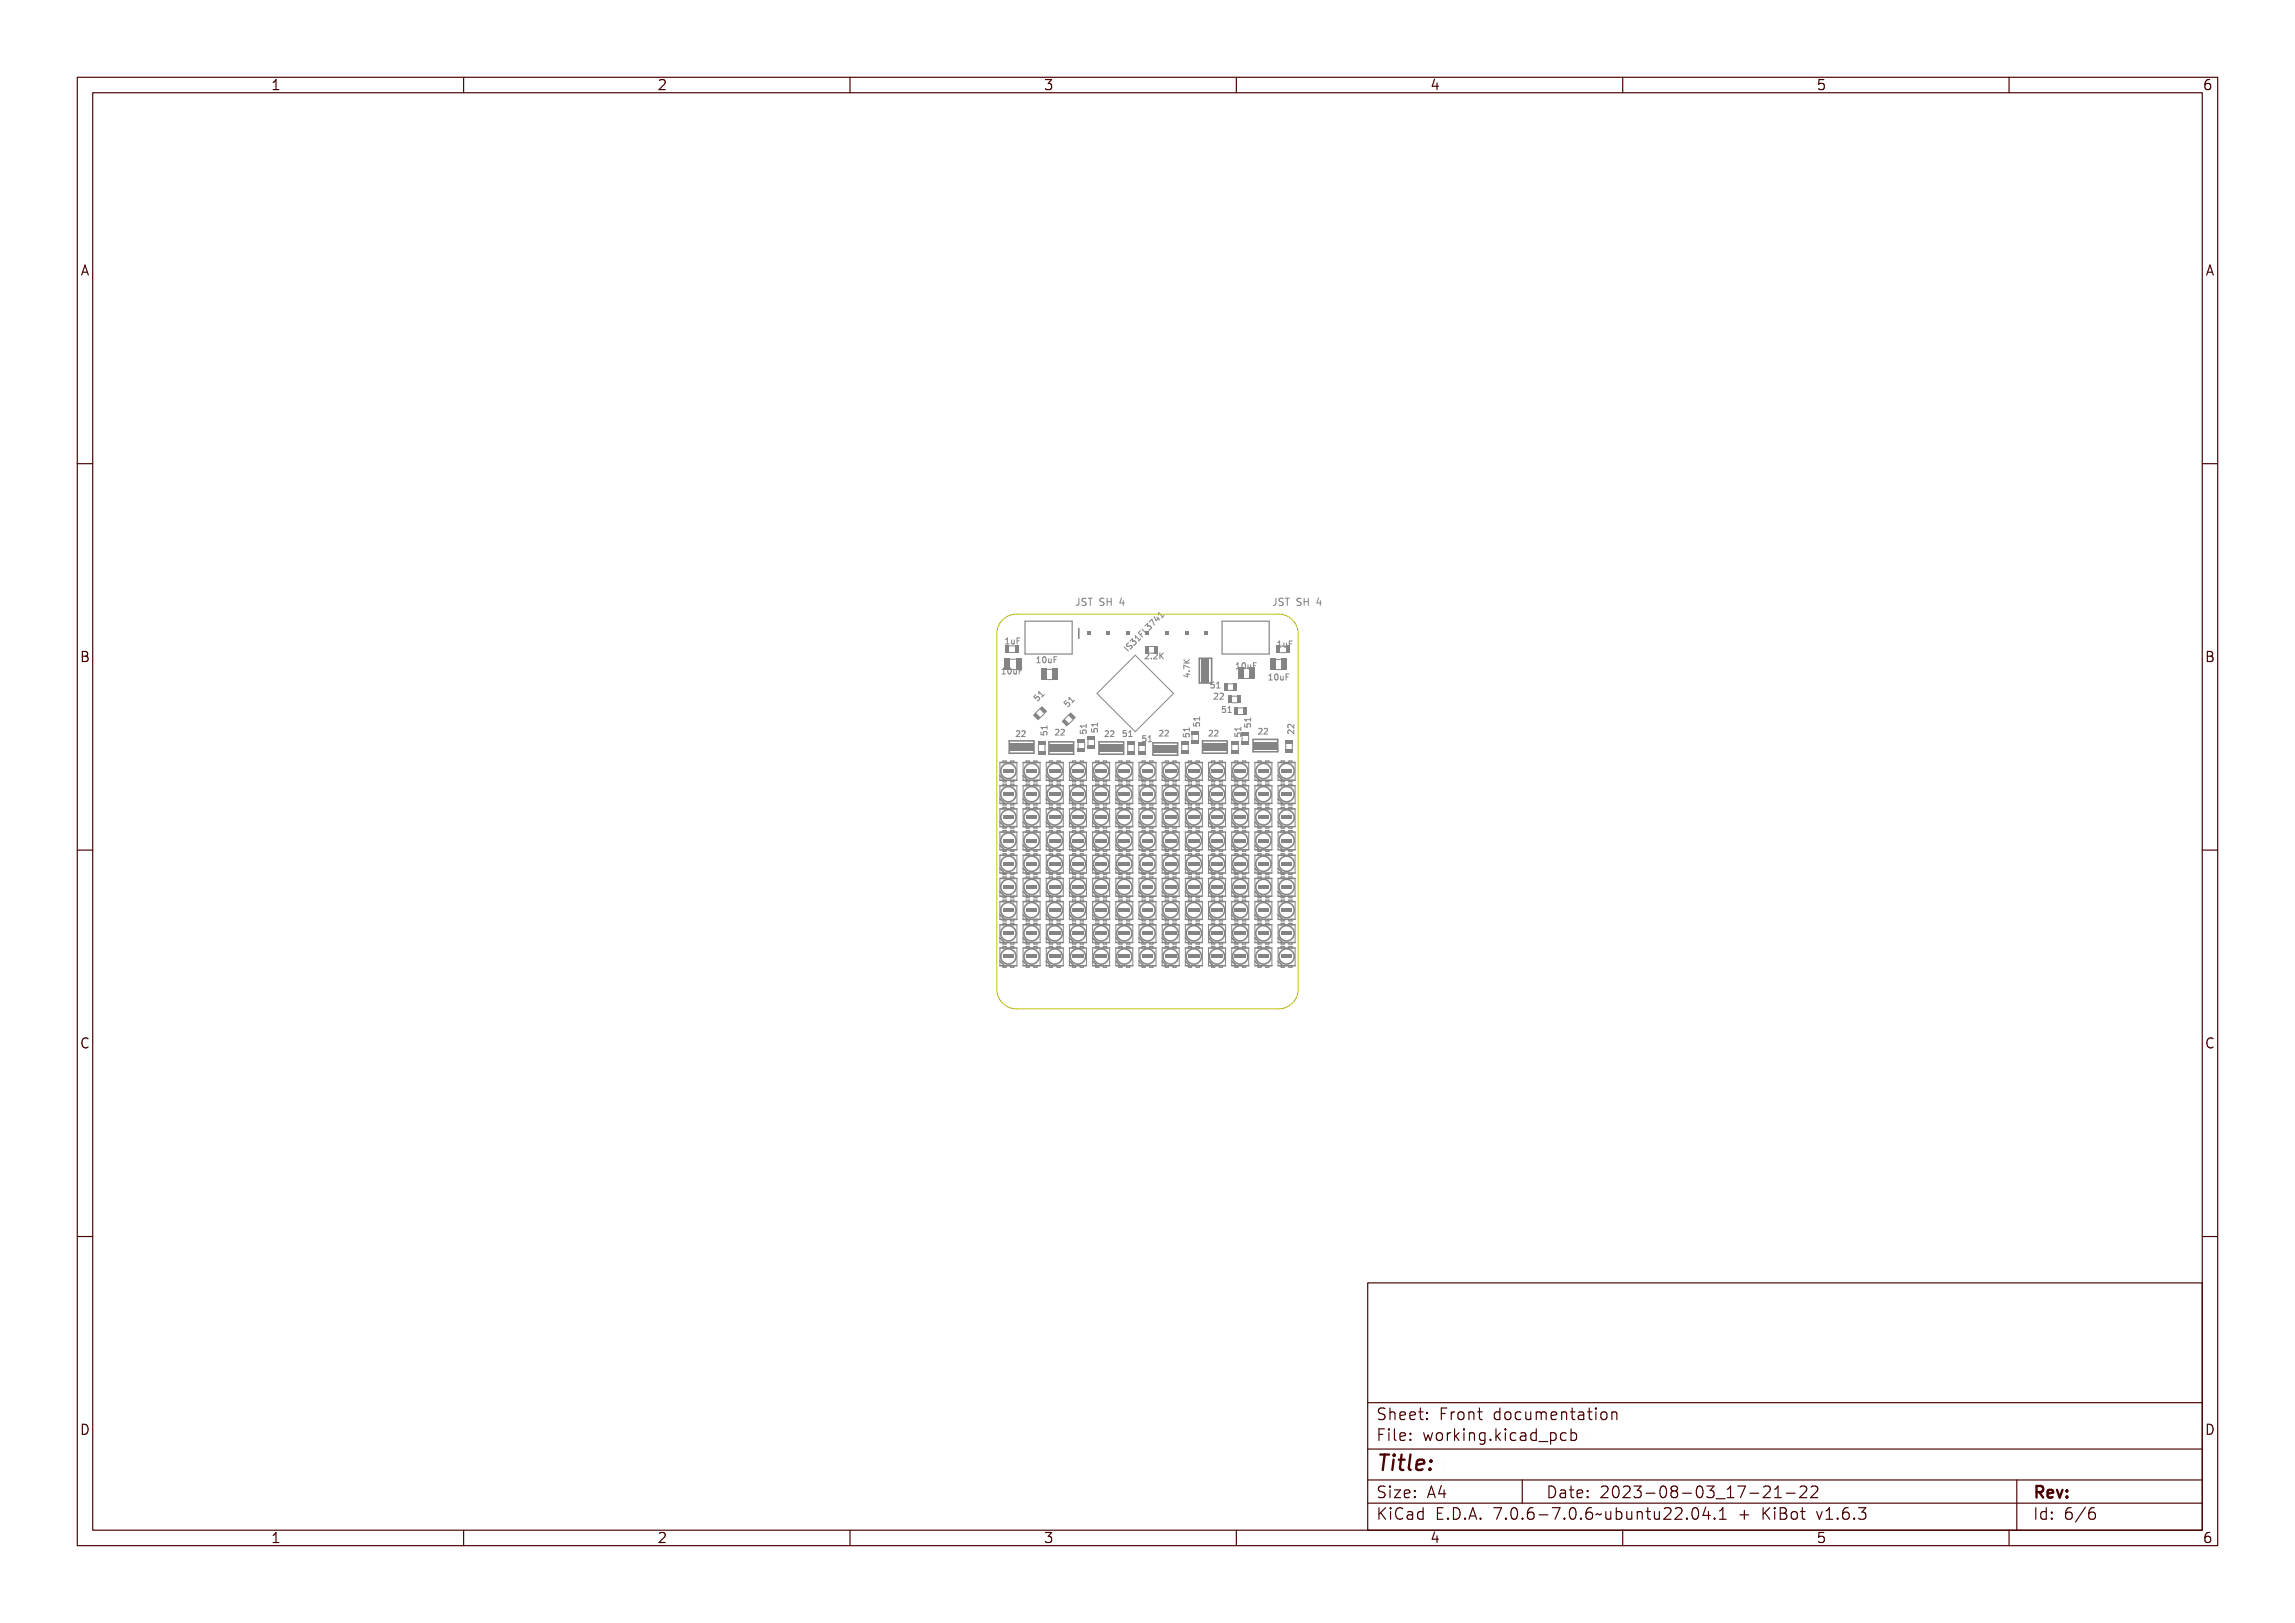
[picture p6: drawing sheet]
<svg xmlns="http://www.w3.org/2000/svg" width="297mm" height="210mm" viewBox="0 0 297 210" stroke-linecap="round" stroke-linejoin="round" font-family="sans-serif">
<defs><g id="words">
<text font-size="2.7" fill="#480000" x="178" y="190.3">Title:</text>
<g font-size="2" fill="#480000">
<text x="178" y="183.7">Sheet: Front documentation</text>
<text x="178" y="186.5">File: working.kicad_pcb</text>
<text x="178" y="193.9">Size: A4</text>
<text x="178" y="196.6">KiCad E.D.A. 7.0.6-7.0.6~ubuntu22.04.1 + KiBot v1.6.3</text>
<text x="200" y="193.9">Date: 2023-08-03_17-21-22</text>
<text x="263" y="196.6">Id: 6/6</text>
<text x="263" y="193.9">Rev:</text>
</g>
<g font-size="1.7" fill="#480000">
<text x="35" y="11.7">1</text>
<text x="85" y="11.7">2</text>
<text x="135" y="11.7">3</text>
<text x="185" y="11.7">4</text>
<text x="235" y="11.7">5</text>
<text x="285" y="11.7">6</text>
<text x="10.5" y="35.7">A</text>
<text x="285.5" y="35.7">A</text>
<text x="10.5" y="85.6">B</text>
<text x="285.5" y="85.6">B</text>
<text x="10.5" y="135.7">C</text>
<text x="285.5" y="135.7">C</text>
<text x="10.5" y="185.6">D</text>
<text x="285.5" y="185.6">D</text>
<text x="35" y="199.7">1</text>
<text x="85" y="199.7">2</text>
<text x="135" y="199.7">3</text>
<text x="185" y="199.7">4</text>
<text x="235" y="199.7">5</text>
<text x="285" y="199.7">6</text>
</g>
<g font-size="1.2" fill="#848484">
<text x="139.1" y="78.5">JST SH 4</text>
<text x="164.6" y="78.5">JST SH 4</text>
</g>
<g font-size="1" fill="#848484">
<text x="130" y="83.4">1uF</text>
<text x="165.2" y="83.7">1uF</text>
<text x="129.9" y="87.2">10uF</text>
<text x="134.4" y="85.8">10uF</text>
<text x="148.2" y="85.3">2.2K</text>
<text x="156.8" y="89.1">51</text>
<text x="159.8" y="86.6">10uF</text>
<text x="164" y="88">10uF</text>
<text x="131.7" y="95.3">22</text>
<text x="134.2" y="90.9" transform="rotate(-45 134.2 90.9)">51</text>
<text x="136.7" y="95.1">22</text>
<text x="143.2" y="95.3">22</text>
<text x="145.4" y="95.3">51</text>
<text x="150.2" y="95.3">22</text>
<text x="153.9" y="95.5" transform="rotate(-90 153.9 95.5)">51</text>
<text x="156.6" y="95.3">22</text>
<text x="157.3" y="90.5">22</text>
<text x="158.3" y="92.2">51</text>
<text x="160.6" y="95.5" transform="rotate(-90 160.6 95.5)">51</text>
<text x="163" y="95">22</text>
<text x="167.5" y="95.1" transform="rotate(-90 167.5 95.1)">22</text>
<text x="147.7" y="96">51</text>
</g>
</g></defs>
<g fill="none" stroke="#848484" stroke-width=".13">
<path d="M139.3 77.5h.4v.7a.33 .33 0 0 1-.6 .2v-.1a.21 .21 0 0 0 .3 .1 .21 .21 0 0 0 .1-.2v-.5h-.2zM140 77.6l.3-.1 .1 .1v.1a.2 .2 0 0 0-.2-.1 .2 .2 0 0 0-.1 .3 .3 .3 0 0 1 .4 .2 .3 .3 0 0 1-.2 .4 .3 .3 0 0 1-.4-.2 .21 .21 0 0 0 .3 .1 .21 .21 0 0 0 .1-.3 .29 .29 0 0 1-.3-.1 .29 .29 0 0 1 0-.4zM140.6 77.5h.7v.2h-.3v.8h-.1v-.8h-.3zM142.2 77.6l.3-.1 .2 .1v.1a.2 .2 0 0 0-.3-.1 .2 .2 0 0 0 0 .3 .3 .3 0 0 1 .3 .2 .3 .3 0 0 1-.1 .4 .3 .3 0 0 1-.4-.2 .21 .21 0 0 0 .3 .1 .21 .21 0 0 0 0-.3 .29 .29 0 0 1-.3-.1 .29 .29 0 0 1 0-.4zM142.9 77.5h.1v.4h.4v-.4h.1v1h-.1v-.5h-.4v.5h-.1zM144.7 77.5h.2v.6h.1v.1h-.1v.3h-.1v-.3h-.4zM144.8 77.7v.4h-.3zM144.9 78h.6M149.4 79.8l.2 .5 .4-.3M149.5 79.7l.1-.1 .5 .5 .1-.1 .1 .1-.3 .3-.1-.1 .1-.1-.4-.4-.1 .1zM149.7 79.9l.4 .3M149.9 79.6v-.3l.6 .5"/>
<path d="M150.6 79.7l-.3 .3M164.8 77.5h.4v.7a.33 .33 0 0 1-.6 .2v-.1a.21 .21 0 0 0 .3 .1 .21 .21 0 0 0 .1-.2v-.5h-.2zM165.5 77.6l.3-.1 .1 .1v.1a.2 .2 0 0 0-.2-.1 .2 .2 0 0 0-.1 .3 .3 .3 0 0 1 .4 .2 .3 .3 0 0 1-.2 .4 .3 .3 0 0 1-.4-.2 .21 .21 0 0 0 .3 .1 .21 .21 0 0 0 .1-.3 .29 .29 0 0 1-.3-.1 .29 .29 0 0 1 0-.4zM166.1 77.5h.7v.2h-.3v.8h-.1v-.8h-.3zM167.7 77.6l.3-.1 .2 .1v.1a.2 .2 0 0 0-.3-.1 .2 .2 0 0 0 0 .3 .3 .3 0 0 1 .3 .2 .3 .3 0 0 1-.1 .4 .3 .3 0 0 1-.4-.2 .21 .21 0 0 0 .3 .1 .21 .21 0 0 0 0-.3 .29 .29 0 0 1-.3-.1 .29 .29 0 0 1 0-.4zM168.4 77.5h.1v.4h.4v-.4h.1v1h-.1v-.5h-.4v.5h-.1zM170.2 77.5h.2v.6h.1v.1h-.1v.3h-.1v-.3h-.4zM170.3 77.7v.4h-.3zM170.4 78h.6M130 86.5h.3v.6h.2v.1h-.5v-.1h.2v-.5h-.2zM130.1 82.6h.3v.7h.1v.1h-.4v-.1h.2v-.6h-.2zM130.7 86.6a.22 .22 0 0 1 .3 0l.1 .3a.31 .31 0 0 1-.3 .4 .45 .45 0 0 1-.1-.7z"/>
<path d="M130.7 82.8h.1v.4l.1 .1 .1-.1v-.4h.1v.6l-.1-.1a.18 .18 0 0 1-.2 .1 .18 .18 0 0 1-.1-.3zM130.8 86.6a.31 .31 0 0 1 .2 .3 .31 .31 0 0 1-.2 .3l-.1-.3zM131.3 86.7h.1v.4l.1 .1 .1-.1v-.4h.1v.5h-.1a.18 .18 0 0 1-.2 0 .18 .18 0 0 1-.1-.2zM131.3 82.6h.5v.1h-.4v.2h.3v.1h-.3v.4h-.1zM131.9 86.5h.4v.1h-.3v.2h.3v.1h-.3v.3h-.1zM134.5 85.1l.3-.1v.7h.2v.1h-.4v-.1h.1v-.6l-.2 .1zM134.7 94.7v.4h.4v-.4h.3l.1 .1-.1 .3M134.8 94.8h.1v.3h.1a.28 .28 0 0 1 .4-.4 .28 .28 0 0 1 .1 .5h-.1a.2 .2 0 0 0 .1-.3 .2 .2 0 0 0-.3 0 .2 .2 0 0 0-.1 .3h-.3zM134.8 94.3h.6v-.2h.1v.4h-.1v-.1h-.5v.1h-.1zM135.2 85.1a.22 .22 0 0 1 .3 0l.1 .3a.31 .31 0 0 1-.2 .4 .45 .45 0 0 1-.2-.7zM135.3 85.1a.31 .31 0 0 1 .2 .3 .31 .31 0 0 1-.2 .3l-.1-.3zM135.5 93.9v.5"/>
<path d="M135.5 94.1h-.8l.2 .3M135.8 85.2h.1v.4l.1 .1 .1-.1v-.4h.1v.6l-.1-.1a.18 .18 0 0 1-.2 .1 .18 .18 0 0 1-.1-.2zM136.4 85h.5v.1h-.4v.2h.3v.1h-.3v.4h-.1zM137.7 91l.2-.3 .1 .1-.2 .2 .1 .1a.28 .28 0 0 1 .5 0 .28 .28 0 0 1-.2 .4h-.1a.2 .2 0 0 0 .2-.2 .2 .2 0 0 0-.2-.2 .2 .2 0 0 0-.2 .2zM138 90.6l-.3 .3 .2 .3 .3-.3 .2 .2v.2l-.2 .1M138.2 90.4l.1-.1 .5 .5 .1-.1v.1l-.2 .3-.1-.1 .1-.1-.4-.4-.1 .1h-.1zM138.3 90.5v-.3l.6 .6M139.1 90.6l-.4 .3M139.8 94.5v.4h.4l-.1-.4h.4l.1 .1-.1 .3M139.8 94.6h.1v.3h.2a.28 .28 0 0 1 .4-.4 .28 .28 0 0 1 .1 .5h-.1a.2 .2 0 0 0 0-.3 .2 .2 0 0 0-.2 0 .2 .2 0 0 0-.1 .3h-.4zM139.8 94.1h.7v-.2h.1v.4h-.1v-.1h-.6l.1 .1h-.1zM140.6 93.7v.5"/>
<path d="M140.6 93.9h-.8l.2 .3M141.3 94.3v.4h.3v-.4h.4v.1v.3M141.3 94.4h.1v.3h.2a.28 .28 0 0 1 .3-.3 .28 .28 0 0 1 .1 .4h-.1a.2 .2 0 0 0 .1-.3 .2 .2 0 0 0-.3 0 .2 .2 0 0 0 0 .3h-.4zM141.3 93.9h.7v-.2h.1v.4h-.1v-.1h-.6v.1h-.1zM142 93.5v.5M142 93.8h-.7l.2 .2M145.4 83.8l.3-.3 .1 .1-.1 .1 .4 .4 .1-.1 .1 .1-.3 .3-.1-.1 .1-.1-.4-.4-.1 .1zM145.5 83.7l.5 .6M146 83.2l.2-.1v.1a.15 .15 0 0 0-.2 .2 .15 .15 0 0 0 .3 0 .23 .23 0 0 1 .4 .2 .23 .23 0 0 1-.4 .2 .17 .17 0 0 0 .2-.1 .17 .17 0 0 0-.1-.2 .24 .24 0 0 1-.4 .1 .24 .24 0 0 1 0-.4zM146.1 83.2l-.3 .2v.2l.2 .1 .3-.2 .2 .2-.3 .3M146.2 83l.4-.4v.4l.2-.1 .2 .3v.1l-.3 .2M146.4 82.8a.19 .19 0 0 1 .3-.1 .19 .19 0 0 1 .1 .3 .23 .23 0 0 1 .3 .2 .23 .23 0 0 1-.4 .2 .18 .18 0 0 0 .3-.1 .18 .18 0 0 0-.1-.2 .18 .18 0 0 0-.2 0h-.1a.14 .14 0 0 0 .1-.2 .14 .14 0 0 0-.1-.1l-.2 .2h-.1z"/>
<path d="M146.9 82.4l.1-.1 .4 .5 .2-.1-.3 .3v-.1l.1-.1-.4-.4-.1 .2-.1-.1zM146.9 82.6v-.3l.6 .5M147.2 82l.3-.3 .1 .1-.3 .2 .2 .2 .2-.2h.1l-.2 .3 .2 .2v.1zM147.6 81.6l-.3 .3 .6 .5M147.6 82.7l-.3 .3M147.7 81.6v-.1l.5 .5 .3-.2-.3 .3zM147.8 82l-.2 .1M147.8 81.4l.5 .6 .3-.3M148.2 81l.3-.3v.4l.3-.1 .2 .1v.2l-.3 .2M148.2 81a.19 .19 0 0 1 .3 0 .19 .19 0 0 1 0 .2 .25 .25 0 0 1 .4 .3 .23 .23 0 0 1-.4 .1 .18 .18 0 0 0 .2 0 .18 .18 0 0 0 0-.3 .18 .18 0 0 0-.3 .1v-.1a.14 .14 0 0 0 .1-.1 .14 .14 0 0 0-.2-.1l-.1 .2-.1-.1zM148.3 84.6a.27 .27 0 0 1 .4 0 .27 .27 0 0 1-.1 .4l-.2 .2h.4v.1h-.5l.3-.4a.19 .19 0 0 0 0-.3 .19 .19 0 0 0-.3 .1zM148.5 80.8l.3-.4 .4 .7-.1 .1-.3-.6-.2 .2z"/>
<path d="M148.7 80.5l.4-.4 .3 .8M149.1 85.1h.1v.2h-.1zM149.1 80.1l.1-.1 .4 .4 .1-.1 .1 .3h-.1l-.1-.1-.3 .2zM149.2 80.2l.3 .3-.2 .1zM149.6 84.6a.27 .27 0 0 1 .4 0 .27 .27 0 0 1-.2 .4l-.1 .2h.3v.1h-.4l.2-.4a.18 .18 0 0 0 0-.3 .18 .18 0 0 0-.2 .1zM150.2 84.5h.1v.4l.3-.4h.1l-.3 .3 .3 .5h-.1l-.3-.4v.4h-.1zM153.2 85.8h.7M153.2 85.4l.4 .4M153.3 87.1h.4l.1-.1v.1h.2v.1h-.2v.3h-.1l-.4-.3zM153.3 85.8l.7 .3v.1l-.7-.2v.3zM153.3 85.2l.3 .3 .4-.3v.1l-.4 .2 .4 .1v.1h-.7v-.1h.3l-.3-.3zM153.3 87.2h.4v.2z"/>
<path d="M153.5 87.2h.4M153.7 87.1v.5l-.5-.2M153.8 86.6h.2v.1h-.2zM153.9 86.8h.1M153.9 86.4l-.7-.3v.5M153.9 85.4l-.4 .3M154.5 93.5v.4l.3 .1v-.4l.4-.1v.2v.3M154.5 93.6h.1v.3h.2a.28 .28 0 0 1 .3-.3 .28 .28 0 0 1 .2 .5h-.1a.2 .2 0 0 0 0-.3 .2 .2 0 0 0-.3-.1 .2 .2 0 0 0 0 .3h-.4zM154.5 93.1h.7v-.1h.1v.4h-.1v-.2h-.6l.1 .2h-.1zM155.2 92.8v.4M155.2 93h-.7l.2 .2M159.9 85.8h.3v.7h.2v.1h-.4v-.1h.1v-.6h-.2z"/>
<path d="M160.6 85.9a.22 .22 0 0 1 .3 0l.1 .3a.31 .31 0 0 1-.2 .4 .45 .45 0 0 1-.2-.7zM160.7 85.9a.31 .31 0 0 1 .2 .3 .31 .31 0 0 1-.2 .3l-.1-.3zM161.1 93.7v.3l.3 .1v-.4h.4v.1v.3M161.1 93.8h.1v.3h.2a.28 .28 0 0 1 .3-.4 .28 .28 0 0 1 .2 .5h-.1a.2 .2 0 0 0 0-.3 .2 .2 0 0 0-.3 0 .2 .2 0 0 0 0 .3h-.4zM161.1 93.2h.7v-.1h.1v.4h-.1v-.2h-.6l.1 .2h-.1zM161.2 86h.1v.4l.1 .1 .1-.1v-.4h.1v.6l-.1-.1a.18 .18 0 0 1-.2 .1 .18 .18 0 0 1-.1-.3zM161.8 85.8h.5v.1h-.4v.2h.3v.1h-.3v.4h-.1zM161.8 92.9v.4M161.8 93.1h-.7l.2 .2M164.2 87.3h.2v.6h.2v.1h-.4v-.1h.1v-.5h-.1zM164.8 87.3a.22 .22 0 0 1 .4 0v.3a.31 .31 0 0 1-.2 .4 .45 .45 0 0 1-.2-.7zM164.9 87.4a.31 .31 0 0 1 .2 .2 .31 .31 0 0 1-.2 .3l-.1-.3z"/>
<path d="M165.3 83h.3v.7h.2h-.5h.2v-.6h-.2zM165.4 87.5h.1v.4l.1 .1 .1-.1v-.4h.1v.5l-.1-.1a.18 .18 0 0 1-.2 .1 .18 .18 0 0 1-.1-.2zM165.9 83.2h.1v.4l.1 .1 .2-.1v-.4h.1v.5h-.1a.18 .18 0 0 1-.3 .1 .18 .18 0 0 1-.1-.3zM166 87.3h.5v.1h-.4v.2h.3v.1h-.3v.3h-.1zM166.6 83h.4v.1h-.3v.2h.3v.1h-.3v.3h-.1zM162.4 116.7v2.3M164.6 116.7v2.3"/>
<circle cx="130.8" cy="86.9" r=".07"/>
<circle cx="135.4" cy="85.4" r=".07"/>
<circle cx="160.8" cy="86.2" r=".07"/>
<circle cx="165" cy="87.6" r=".07"/>
</g>
<path d="M162.8 119v.2h.4v-.2M162.8 116.7v-.2h.4v.2M163.8 119v.2h.4v-.2M163.8 116.7v-.2h.4v.2" fill="none" stroke="#848484" stroke-width=".15"/>
<g fill="none" stroke="#848484" stroke-width=".2">
<path d="M162.4 119h2.2M162.4 118.4l.6 .6M162.4 116.7h2.2"/>
<circle cx="163.5" cy="117.8" r=".99"/>
</g>
<g fill="#848484">
<path d="M162.8 117.6h.4v.4h-.4z" fill-rule="evenodd"/>
<path d="M163.3 117.6h.4v.4h-.4z" fill-rule="evenodd"/>
<path d="M163.8 117.6h.4v.4h-.4z" fill-rule="evenodd"/>
</g>
<path d="M141.8 119.7v-.2h.4v.2M142.8 119.7v-.2h.4v.2M141.8 122v.2h.4v-.2M142.8 122v.2h.4v-.2" fill="none" stroke="#848484" stroke-width=".15"/>
<path d="M141.4 119.7v2.3M143.6 119.7v2.3" fill="none" stroke="#848484" stroke-width=".13"/>
<g fill="none" stroke="#848484" stroke-width=".2">
<path d="M141.4 119.7h2.2M141.4 122h2.2M141.4 121.4l.6 .6"/>
<circle cx="142.5" cy="120.8" r=".99"/>
</g>
<g fill="#848484">
<path d="M141.8 120.6h.4v.4h-.4z" fill-rule="evenodd"/>
<path d="M142.3 120.6h.4v.4h-.4z" fill-rule="evenodd"/>
<path d="M142.8 120.6h.4v.4h-.4z" fill-rule="evenodd"/>
</g>
<path d="M140.8 95.7v.7M141.6 95.7v.7" fill="none" stroke="#848484" stroke-width=".13"/>
<g fill="#848484">
<path d="M140.7 95.2h1v.5h-1z" fill-rule="evenodd"/>
<path d="M140.7 96.4h1v.5h-1z" fill-rule="evenodd"/>
</g>
<path d="M165.8 119v.2h.4v-.2M165.8 116.7v-.2h.4v.2M166.8 119v.2h.4v-.2M166.8 116.7v-.2h.4v.2" fill="none" stroke="#848484" stroke-width=".15"/>
<path d="M165.4 116.7v2.3M167.6 116.7v2.3" fill="none" stroke="#848484" stroke-width=".13"/>
<g fill="none" stroke="#848484" stroke-width=".2">
<path d="M165.4 119h2.2M165.4 118.4l.6 .6M165.4 116.7h2.2"/>
<circle cx="166.5" cy="117.8" r=".99"/>
</g>
<g fill="#848484">
<path d="M165.8 117.6h.4v.4h-.4z" fill-rule="evenodd"/>
<path d="M166.3 117.6h.4v.4h-.4z" fill-rule="evenodd"/>
<path d="M166.8 117.6h.4v.4h-.4z" fill-rule="evenodd"/>
</g>
<path d="M156.8 116v.2h.4v-.2M156.8 113.7v-.2h.4v.2M157.8 116v.2h.4v-.2M157.8 113.7v-.2h.4v.2" fill="none" stroke="#848484" stroke-width=".15"/>
<path d="M156.4 113.7v2.3M158.6 113.7v2.3" fill="none" stroke="#848484" stroke-width=".13"/>
<g fill="none" stroke="#848484" stroke-width=".2">
<path d="M156.4 116h2.2M156.4 115.4l.6 .6M156.4 113.7h2.2"/>
<circle cx="157.5" cy="114.8" r=".99"/>
</g>
<g fill="#848484">
<path d="M156.8 114.6h.4v.4h-.4z" fill-rule="evenodd"/>
<path d="M157.3 114.6h.4v.4h-.4z" fill-rule="evenodd"/>
<path d="M157.8 114.6h.4v.4h-.4z" fill-rule="evenodd"/>
</g>
<path d="M134.4 96.4v.7M135.2 96.4v.7" fill="none" stroke="#848484" stroke-width=".13"/>
<g fill="#848484">
<path d="M134.3 96h1v.5h-1z" fill-rule="evenodd"/>
<path d="M134.3 97.1h1v.5h-1z" fill-rule="evenodd"/>
</g>
<path d="M132.8 125v.2h.4v-.2M132.8 122.7v-.2h.4v.2M133.8 125v.2h.4v-.2M133.8 122.7v-.2h.4v.2" fill="none" stroke="#848484" stroke-width=".15"/>
<path d="M132.4 122.7v2.3M134.6 122.7v2.3" fill="none" stroke="#848484" stroke-width=".13"/>
<g fill="none" stroke="#848484" stroke-width=".2">
<path d="M132.4 125h2.2M132.4 124.4l.6 .6M132.4 122.7h2.2"/>
<circle cx="133.5" cy="123.8" r=".99"/>
</g>
<g fill="#848484">
<path d="M132.8 123.6h.4v.4h-.4z" fill-rule="evenodd"/>
<path d="M133.3 123.6h.4v.4h-.4z" fill-rule="evenodd"/>
<path d="M133.8 123.6h.4v.4h-.4z" fill-rule="evenodd"/>
</g>
<path d="M138.8 119.7v-.2h.4v.2M139.8 119.7v-.2h.4v.2M138.8 122v.2h.4v-.2M139.8 122v.2h.4v-.2" fill="none" stroke="#848484" stroke-width=".15"/>
<path d="M138.4 119.7v2.3M140.6 119.7v2.3" fill="none" stroke="#848484" stroke-width=".13"/>
<g fill="none" stroke="#848484" stroke-width=".2">
<path d="M138.4 119.7h2.2M138.4 122h2.2M138.4 121.4l.6 .6"/>
<circle cx="139.5" cy="120.8" r=".99"/>
</g>
<g fill="#848484">
<path d="M138.8 120.6h.4v.4h-.4z" fill-rule="evenodd"/>
<path d="M139.3 120.6h.4v.4h-.4z" fill-rule="evenodd"/>
<path d="M139.8 120.6h.4v.4h-.4z" fill-rule="evenodd"/>
</g>
<path d="M129.8 110v.2h.4v-.2M129.8 107.7v-.2h.4v.2M130.8 110v.2h.4v-.2M130.8 107.7v-.2h.4v.2" fill="none" stroke="#848484" stroke-width=".15"/>
<path d="M129.4 107.7v2.3M131.6 107.7v2.3" fill="none" stroke="#848484" stroke-width=".13"/>
<g fill="none" stroke="#848484" stroke-width=".2">
<path d="M129.4 110h2.2M129.4 109.4l.6 .6M129.4 107.7h2.2"/>
<circle cx="130.5" cy="108.8" r=".99"/>
</g>
<g fill="#848484">
<path d="M129.8 108.6h.4v.4h-.4z" fill-rule="evenodd"/>
<path d="M130.3 108.6h.4v.4h-.4z" fill-rule="evenodd"/>
<path d="M130.8 108.6h.4v.4h-.4z" fill-rule="evenodd"/>
</g>
<path d="M156.8 119v.2h.4v-.2M156.8 116.7v-.2h.4v.2M157.8 119v.2h.4v-.2M157.8 116.7v-.2h.4v.2" fill="none" stroke="#848484" stroke-width=".15"/>
<path d="M156.4 116.7v2.3M158.6 116.7v2.3" fill="none" stroke="#848484" stroke-width=".13"/>
<g fill="none" stroke="#848484" stroke-width=".2">
<path d="M156.4 119h2.2M156.4 118.4l.6 .6M156.4 116.7h2.2"/>
<circle cx="157.5" cy="117.8" r=".99"/>
</g>
<g fill="#848484">
<path d="M156.8 117.6h.4v.4h-.4z" fill-rule="evenodd"/>
<path d="M157.3 117.6h.4v.4h-.4z" fill-rule="evenodd"/>
<path d="M157.8 117.6h.4v.4h-.4z" fill-rule="evenodd"/>
</g>
<path d="M138.8 104v.2h.4v-.2M138.8 101.7v-.2h.4v.2M139.8 104v.2h.4v-.2M139.8 101.7v-.2h.4v.2" fill="none" stroke="#848484" stroke-width=".15"/>
<path d="M138.4 101.7v2.3M140.6 101.7v2.3" fill="none" stroke="#848484" stroke-width=".13"/>
<g fill="none" stroke="#848484" stroke-width=".2">
<path d="M138.4 104h2.2M138.4 103.4l.6 .6M138.4 101.7h2.2"/>
<circle cx="139.5" cy="102.8" r=".99"/>
</g>
<g fill="#848484">
<path d="M138.8 102.6h.4v.4h-.4z" fill-rule="evenodd"/>
<path d="M139.3 102.6h.4v.4h-.4z" fill-rule="evenodd"/>
<path d="M139.8 102.6h.4v.4h-.4z" fill-rule="evenodd"/>
</g>
<path d="M162.2 95.7h3.2v1.6h-3.2z" fill="none" stroke="#848484" stroke-width=".2"/>
<path d="M162.2 96h3.1v1h-3.1z" fill-rule="evenodd" fill="#848484"/>
<path d="M147.8 113v.2h.4v-.2M147.8 110.7v-.2h.4v.2M148.8 113v.2h.4v-.2M148.8 110.7v-.2h.4v.2" fill="none" stroke="#848484" stroke-width=".15"/>
<path d="M147.4 110.7v2.3M149.6 110.7v2.3" fill="none" stroke="#848484" stroke-width=".13"/>
<g fill="none" stroke="#848484" stroke-width=".2">
<path d="M147.4 113h2.2M147.4 112.4l.6 .6M147.4 110.7h2.2"/>
<circle cx="148.5" cy="111.8" r=".99"/>
</g>
<g fill="#848484">
<path d="M147.8 111.6h.4v.4h-.4z" fill-rule="evenodd"/>
<path d="M148.3 111.6h.4v.4h-.4z" fill-rule="evenodd"/>
<path d="M148.8 111.6h.4v.4h-.4z" fill-rule="evenodd"/>
</g>
<path d="M156.8 110v.2h.4v-.2M156.8 107.7v-.2h.4v.2M157.8 110v.2h.4v-.2M157.8 107.7v-.2h.4v.2" fill="none" stroke="#848484" stroke-width=".15"/>
<path d="M156.4 107.7v2.3M158.6 107.7v2.3" fill="none" stroke="#848484" stroke-width=".13"/>
<g fill="none" stroke="#848484" stroke-width=".2">
<path d="M156.4 110h2.2M156.4 109.4l.6 .6M156.4 107.7h2.2"/>
<circle cx="157.5" cy="108.8" r=".99"/>
</g>
<g fill="#848484">
<path d="M156.8 108.6h.4v.4h-.4z" fill-rule="evenodd"/>
<path d="M157.3 108.6h.4v.4h-.4z" fill-rule="evenodd"/>
<path d="M157.8 108.6h.4v.4h-.4z" fill-rule="evenodd"/>
</g>
<path d="M129.8 116v.2h.4v-.2M129.8 113.7v-.2h.4v.2M130.8 116v.2h.4v-.2M130.8 113.7v-.2h.4v.2" fill="none" stroke="#848484" stroke-width=".15"/>
<path d="M129.4 113.7v2.3M131.6 113.7v2.3" fill="none" stroke="#848484" stroke-width=".13"/>
<g fill="none" stroke="#848484" stroke-width=".2">
<path d="M129.4 116h2.2M129.4 115.4l.6 .6M129.4 113.7h2.2"/>
<circle cx="130.5" cy="114.8" r=".99"/>
</g>
<g fill="#848484">
<path d="M129.8 114.6h.4v.4h-.4z" fill-rule="evenodd"/>
<path d="M130.3 114.6h.4v.4h-.4z" fill-rule="evenodd"/>
<path d="M130.8 114.6h.4v.4h-.4z" fill-rule="evenodd"/>
</g>
<path d="M150.8 98.7v-.2h.4v.2M151.8 98.7v-.2h.4v.2M150.8 101v.2h.4v-.2M151.8 101v.2h.4v-.2" fill="none" stroke="#848484" stroke-width=".15"/>
<path d="M150.4 98.7v2.3M152.6 98.7v2.3" fill="none" stroke="#848484" stroke-width=".13"/>
<g fill="none" stroke="#848484" stroke-width=".2">
<path d="M150.4 98.7h2.2M150.4 101h2.2M150.4 100.4l.6 .6"/>
<circle cx="151.5" cy="99.8" r=".99"/>
</g>
<g fill="#848484">
<path d="M150.8 99.6h.4v.4h-.4z" fill-rule="evenodd"/>
<path d="M151.3 99.6h.4v.4h-.4z" fill-rule="evenodd"/>
<path d="M151.8 99.6h.4v.4h-.4z" fill-rule="evenodd"/>
</g>
<path d="M150.8 113v.2h.4v-.2M150.8 110.7v-.2h.4v.2M151.8 113v.2h.4v-.2M151.8 110.7v-.2h.4v.2" fill="none" stroke="#848484" stroke-width=".15"/>
<path d="M150.4 110.7v2.3M152.6 110.7v2.3" fill="none" stroke="#848484" stroke-width=".13"/>
<g fill="none" stroke="#848484" stroke-width=".2">
<path d="M150.4 113h2.2M150.4 112.4l.6 .6M150.4 110.7h2.2"/>
<circle cx="151.5" cy="111.8" r=".99"/>
</g>
<g fill="#848484">
<path d="M150.8 111.6h.4v.4h-.4z" fill-rule="evenodd"/>
<path d="M151.3 111.6h.4v.4h-.4z" fill-rule="evenodd"/>
<path d="M151.8 111.6h.4v.4h-.4z" fill-rule="evenodd"/>
</g>
<path d="M135.8 104v.2h.4v-.2M135.8 101.7v-.2h.4v.2M136.8 104v.2h.4v-.2M136.8 101.7v-.2h.4v.2" fill="none" stroke="#848484" stroke-width=".15"/>
<path d="M135.4 101.7v2.3M137.6 101.7v2.3" fill="none" stroke="#848484" stroke-width=".13"/>
<g fill="none" stroke="#848484" stroke-width=".2">
<path d="M135.4 104h2.2M135.4 103.4l.6 .6M135.4 101.7h2.2"/>
<circle cx="136.5" cy="102.8" r=".99"/>
</g>
<g fill="#848484">
<path d="M135.8 102.6h.4v.4h-.4z" fill-rule="evenodd"/>
<path d="M136.3 102.6h.4v.4h-.4z" fill-rule="evenodd"/>
<path d="M136.8 102.6h.4v.4h-.4z" fill-rule="evenodd"/>
</g>
<path d="M135.8 113v.2h.4v-.2M135.8 110.7v-.2h.4v.2M136.8 113v.2h.4v-.2M136.8 110.7v-.2h.4v.2" fill="none" stroke="#848484" stroke-width=".15"/>
<path d="M135.4 110.7v2.3M137.6 110.7v2.3" fill="none" stroke="#848484" stroke-width=".13"/>
<g fill="none" stroke="#848484" stroke-width=".2">
<path d="M135.4 113h2.2M135.4 112.4l.6 .6M135.4 110.7h2.2"/>
<circle cx="136.5" cy="111.8" r=".99"/>
</g>
<g fill="#848484">
<path d="M135.8 111.6h.4v.4h-.4z" fill-rule="evenodd"/>
<path d="M136.3 111.6h.4v.4h-.4z" fill-rule="evenodd"/>
<path d="M136.8 111.6h.4v.4h-.4z" fill-rule="evenodd"/>
</g>
<path d="M152.9 96.3v.7M153.8 96.3v.7" fill="none" stroke="#848484" stroke-width=".13"/>
<g fill="#848484">
<path d="M152.9 95.8h.9v.5h-.9z" fill-rule="evenodd"/>
<path d="M152.9 97h.9v.5h-.9z" fill-rule="evenodd"/>
</g>
<path d="M135.8 110v.2h.4v-.2M135.8 107.7v-.2h.4v.2M136.8 110v.2h.4v-.2M136.8 107.7v-.2h.4v.2" fill="none" stroke="#848484" stroke-width=".15"/>
<path d="M135.4 107.7v2.3M137.6 107.7v2.3" fill="none" stroke="#848484" stroke-width=".13"/>
<g fill="none" stroke="#848484" stroke-width=".2">
<path d="M135.4 110h2.2M135.4 109.4l.6 .6M135.4 107.7h2.2"/>
<circle cx="136.5" cy="108.8" r=".99"/>
</g>
<g fill="#848484">
<path d="M135.8 108.6h.4v.4h-.4z" fill-rule="evenodd"/>
<path d="M136.3 108.6h.4v.4h-.4z" fill-rule="evenodd"/>
<path d="M136.8 108.6h.4v.4h-.4z" fill-rule="evenodd"/>
</g>
<path d="M159.8 119.7v-.2h.4v.2M160.8 119.7v-.2h.4v.2M159.8 122v.2h.4v-.2M160.8 122v.2h.4v-.2" fill="none" stroke="#848484" stroke-width=".15"/>
<path d="M159.4 119.7v2.3M161.6 119.7v2.3" fill="none" stroke="#848484" stroke-width=".13"/>
<g fill="none" stroke="#848484" stroke-width=".2">
<path d="M159.4 119.7h2.2M159.4 122h2.2M159.4 121.4l.6 .6"/>
<circle cx="160.5" cy="120.8" r=".99"/>
</g>
<g fill="#848484">
<path d="M159.8 120.6h.4v.4h-.4z" fill-rule="evenodd"/>
<path d="M160.3 120.6h.4v.4h-.4z" fill-rule="evenodd"/>
<path d="M160.8 120.6h.4v.4h-.4z" fill-rule="evenodd"/>
</g>
<path d="M132.8 110v.2h.4v-.2M132.8 107.7v-.2h.4v.2M133.8 110v.2h.4v-.2M133.8 107.7v-.2h.4v.2" fill="none" stroke="#848484" stroke-width=".15"/>
<path d="M132.4 107.7v2.3M134.6 107.7v2.3" fill="none" stroke="#848484" stroke-width=".13"/>
<g fill="none" stroke="#848484" stroke-width=".2">
<path d="M132.4 110h2.2M132.4 109.4l.6 .6M132.4 107.7h2.2"/>
<circle cx="133.5" cy="108.8" r=".99"/>
</g>
<g fill="#848484">
<path d="M132.8 108.6h.4v.4h-.4z" fill-rule="evenodd"/>
<path d="M133.3 108.6h.4v.4h-.4z" fill-rule="evenodd"/>
<path d="M133.8 108.6h.4v.4h-.4z" fill-rule="evenodd"/>
</g>
<path d="M135.8 119v.2h.4v-.2M135.8 116.7v-.2h.4v.2M136.8 119v.2h.4v-.2M136.8 116.7v-.2h.4v.2" fill="none" stroke="#848484" stroke-width=".15"/>
<path d="M135.4 116.7v2.3M137.6 116.7v2.3" fill="none" stroke="#848484" stroke-width=".13"/>
<g fill="none" stroke="#848484" stroke-width=".2">
<path d="M135.4 119h2.2M135.4 118.4l.6 .6M135.4 116.7h2.2"/>
<circle cx="136.5" cy="117.8" r=".99"/>
</g>
<g fill="#848484">
<path d="M135.8 117.6h.4v.4h-.4z" fill-rule="evenodd"/>
<path d="M136.3 117.6h.4v.4h-.4z" fill-rule="evenodd"/>
<path d="M136.8 117.6h.4v.4h-.4z" fill-rule="evenodd"/>
</g>
<path d="M132.8 113v.2h.4v-.2M132.8 110.7v-.2h.4v.2M133.8 113v.2h.4v-.2M133.8 110.7v-.2h.4v.2" fill="none" stroke="#848484" stroke-width=".15"/>
<path d="M132.4 110.7v2.3M134.6 110.7v2.3" fill="none" stroke="#848484" stroke-width=".13"/>
<g fill="none" stroke="#848484" stroke-width=".2">
<path d="M132.4 113h2.2M132.4 112.4l.6 .6M132.4 110.7h2.2"/>
<circle cx="133.5" cy="111.8" r=".99"/>
</g>
<g fill="#848484">
<path d="M132.8 111.6h.4v.4h-.4z" fill-rule="evenodd"/>
<path d="M133.3 111.6h.4v.4h-.4z" fill-rule="evenodd"/>
<path d="M133.8 111.6h.4v.4h-.4z" fill-rule="evenodd"/>
</g>
<path d="M159.4 90.1h.7M159.4 90.9h.7" fill="none" stroke="#848484" stroke-width=".13"/>
<g fill="#848484">
<path d="M158.9 90h.5v1h-.5z" fill-rule="evenodd"/>
<path d="M160.1 90h.5v1h-.5z" fill-rule="evenodd"/>
</g>
<path d="M165.8 104v.2h.4v-.2M165.8 101.7v-.2h.4v.2M166.8 104v.2h.4v-.2M166.8 101.7v-.2h.4v.2" fill="none" stroke="#848484" stroke-width=".15"/>
<path d="M165.4 101.7v2.3M167.6 101.7v2.3" fill="none" stroke="#848484" stroke-width=".13"/>
<g fill="none" stroke="#848484" stroke-width=".2">
<path d="M165.4 104h2.2M165.4 103.4l.6 .6M165.4 101.7h2.2"/>
<circle cx="166.5" cy="102.8" r=".99"/>
</g>
<g fill="#848484">
<path d="M165.8 102.6h.4v.4h-.4z" fill-rule="evenodd"/>
<path d="M166.3 102.6h.4v.4h-.4z" fill-rule="evenodd"/>
<path d="M166.8 102.6h.4v.4h-.4z" fill-rule="evenodd"/>
</g>
<path d="M165.8 119.7v-.2h.4v.2M166.8 119.7v-.2h.4v.2M165.8 122v.2h.4v-.2M166.8 122v.2h.4v-.2" fill="none" stroke="#848484" stroke-width=".15"/>
<path d="M165.4 119.7v2.3M167.6 119.7v2.3" fill="none" stroke="#848484" stroke-width=".13"/>
<g fill="none" stroke="#848484" stroke-width=".2">
<path d="M165.4 119.7h2.2M165.4 122h2.2M165.4 121.4l.6 .6"/>
<circle cx="166.5" cy="120.8" r=".99"/>
</g>
<g fill="#848484">
<path d="M165.8 120.6h.4v.4h-.4z" fill-rule="evenodd"/>
<path d="M166.3 120.6h.4v.4h-.4z" fill-rule="evenodd"/>
<path d="M166.8 120.6h.4v.4h-.4z" fill-rule="evenodd"/>
</g>
<path d="M160.9 87.8h.8" fill="none" stroke="#848484" stroke-width=".13"/>
<g fill="#848484">
<path d="M160.2 86.4h.7v1.5h-.7z" fill-rule="evenodd"/>
<path d="M161.6 86.4h.8v1.5h-.8z" fill-rule="evenodd"/>
</g>
<path d="M156.8 113v.2h.4v-.2M156.8 110.7v-.2h.4v.2M157.8 113v.2h.4v-.2M157.8 110.7v-.2h.4v.2" fill="none" stroke="#848484" stroke-width=".15"/>
<path d="M156.4 110.7v2.3M158.6 110.7v2.3" fill="none" stroke="#848484" stroke-width=".13"/>
<g fill="none" stroke="#848484" stroke-width=".2">
<path d="M156.4 113h2.2M156.4 112.4l.6 .6M156.4 110.7h2.2"/>
<circle cx="157.5" cy="111.8" r=".99"/>
</g>
<g fill="#848484">
<path d="M156.8 111.6h.4v.4h-.4z" fill-rule="evenodd"/>
<path d="M157.3 111.6h.4v.4h-.4z" fill-rule="evenodd"/>
<path d="M157.8 111.6h.4v.4h-.4z" fill-rule="evenodd"/>
</g>
<path d="M150.8 110v.2h.4v-.2M150.8 107.7v-.2h.4v.2M151.8 110v.2h.4v-.2M151.8 107.7v-.2h.4v.2" fill="none" stroke="#848484" stroke-width=".15"/>
<path d="M150.4 107.7v2.3M152.6 107.7v2.3" fill="none" stroke="#848484" stroke-width=".13"/>
<g fill="none" stroke="#848484" stroke-width=".2">
<path d="M150.4 110h2.2M150.4 109.4l.6 .6M150.4 107.7h2.2"/>
<circle cx="151.5" cy="108.8" r=".99"/>
</g>
<g fill="#848484">
<path d="M150.8 108.6h.4v.4h-.4z" fill-rule="evenodd"/>
<path d="M151.3 108.6h.4v.4h-.4z" fill-rule="evenodd"/>
<path d="M151.8 108.6h.4v.4h-.4z" fill-rule="evenodd"/>
</g>
<path d="M141.8 104v.2h.4v-.2M141.8 101.7v-.2h.4v.2M142.8 104v.2h.4v-.2M142.8 101.7v-.2h.4v.2" fill="none" stroke="#848484" stroke-width=".15"/>
<path d="M141.4 101.7v2.3M143.6 101.7v2.3" fill="none" stroke="#848484" stroke-width=".13"/>
<g fill="none" stroke="#848484" stroke-width=".2">
<path d="M141.4 104h2.2M141.4 103.4l.6 .6M141.4 101.7h2.2"/>
<circle cx="142.5" cy="102.8" r=".99"/>
</g>
<g fill="#848484">
<path d="M141.8 102.6h.4v.4h-.4z" fill-rule="evenodd"/>
<path d="M142.3 102.6h.4v.4h-.4z" fill-rule="evenodd"/>
<path d="M142.8 102.6h.4v.4h-.4z" fill-rule="evenodd"/>
</g>
<path d="M130.6 84.4h.7" fill="none" stroke="#848484" stroke-width=".13"/>
<g fill="#848484">
<path d="M131.3 83.5h.5v1h-.5z" fill-rule="evenodd"/>
<path d="M130.1 83.5h.5v1h-.5z" fill-rule="evenodd"/>
</g>
<path d="M159.4 96.3v.7M160.3 96.3v.7" fill="none" stroke="#848484" stroke-width=".13"/>
<g fill="#848484">
<path d="M159.4 95.8h.9v.5h-.9z" fill-rule="evenodd"/>
<path d="M159.4 97h.9v.5h-.9z" fill-rule="evenodd"/>
</g>
<path d="M156.8 98.7v-.2h.4v.2M157.8 98.7v-.2h.4v.2M156.8 101v.2h.4v-.2M157.8 101v.2h.4v-.2" fill="none" stroke="#848484" stroke-width=".15"/>
<path d="M156.4 98.7v2.3M158.6 98.7v2.3" fill="none" stroke="#848484" stroke-width=".13"/>
<g fill="none" stroke="#848484" stroke-width=".2">
<path d="M156.4 98.7h2.2M156.4 101h2.2M156.4 100.4l.6 .6"/>
<circle cx="157.5" cy="99.8" r=".99"/>
</g>
<g fill="#848484">
<path d="M156.8 99.6h.4v.4h-.4z" fill-rule="evenodd"/>
<path d="M157.3 99.6h.4v.4h-.4z" fill-rule="evenodd"/>
<path d="M157.8 99.6h.4v.4h-.4z" fill-rule="evenodd"/>
</g>
<path d="M141.8 107v.2h.4v-.2M141.8 104.7v-.2h.4v.2M142.8 107v.2h.4v-.2M142.8 104.7v-.2h.4v.2" fill="none" stroke="#848484" stroke-width=".15"/>
<path d="M141.4 104.7v2.3M143.6 104.7v2.3" fill="none" stroke="#848484" stroke-width=".13"/>
<g fill="none" stroke="#848484" stroke-width=".2">
<path d="M141.4 107h2.2M141.4 106.4l.6 .6M141.4 104.7h2.2"/>
<circle cx="142.5" cy="105.8" r=".99"/>
</g>
<g fill="#848484">
<path d="M141.8 105.6h.4v.4h-.4z" fill-rule="evenodd"/>
<path d="M142.3 105.6h.4v.4h-.4z" fill-rule="evenodd"/>
<path d="M142.8 105.6h.4v.4h-.4z" fill-rule="evenodd"/>
</g>
<path d="M135.8 107v.2h.4v-.2M135.8 104.7v-.2h.4v.2M136.8 107v.2h.4v-.2M136.8 104.7v-.2h.4v.2" fill="none" stroke="#848484" stroke-width=".15"/>
<path d="M135.4 104.7v2.3M137.6 104.7v2.3" fill="none" stroke="#848484" stroke-width=".13"/>
<g fill="none" stroke="#848484" stroke-width=".2">
<path d="M135.4 107h2.2M135.4 106.4l.6 .6M135.4 104.7h2.2"/>
<circle cx="136.5" cy="105.8" r=".99"/>
</g>
<g fill="#848484">
<path d="M135.8 105.6h.4v.4h-.4z" fill-rule="evenodd"/>
<path d="M136.3 105.6h.4v.4h-.4z" fill-rule="evenodd"/>
<path d="M136.8 105.6h.4v.4h-.4z" fill-rule="evenodd"/>
</g>
<path d="M159.8 104v.2h.4v-.2M159.8 101.7v-.2h.4v.2M160.8 104v.2h.4v-.2M160.8 101.7v-.2h.4v.2" fill="none" stroke="#848484" stroke-width=".15"/>
<path d="M159.4 101.7v2.3M161.6 101.7v2.3" fill="none" stroke="#848484" stroke-width=".13"/>
<g fill="none" stroke="#848484" stroke-width=".2">
<path d="M159.4 104h2.2M159.4 103.4l.6 .6M159.4 101.7h2.2"/>
<circle cx="160.5" cy="102.8" r=".99"/>
</g>
<g fill="#848484">
<path d="M159.8 102.6h.4v.4h-.4z" fill-rule="evenodd"/>
<path d="M160.3 102.6h.4v.4h-.4z" fill-rule="evenodd"/>
<path d="M160.8 102.6h.4v.4h-.4z" fill-rule="evenodd"/>
</g>
<path d="M135.7 96h3.2v1.6h-3.2z" fill="none" stroke="#848484" stroke-width=".2"/>
<path d="M135.8 96.3h3.1v1h-3.1z" fill-rule="evenodd" fill="#848484"/>
<path d="M132.8 116v.2h.4v-.2M132.8 113.7v-.2h.4v.2M133.8 116v.2h.4v-.2M133.8 113.7v-.2h.4v.2" fill="none" stroke="#848484" stroke-width=".15"/>
<path d="M132.4 113.7v2.3M134.6 113.7v2.3" fill="none" stroke="#848484" stroke-width=".13"/>
<g fill="none" stroke="#848484" stroke-width=".2">
<path d="M132.4 116h2.2M132.4 115.4l.6 .6M132.4 113.7h2.2"/>
<circle cx="133.5" cy="114.8" r=".99"/>
</g>
<g fill="#848484">
<path d="M132.8 114.6h.4v.4h-.4z" fill-rule="evenodd"/>
<path d="M133.3 114.6h.4v.4h-.4z" fill-rule="evenodd"/>
<path d="M133.8 114.6h.4v.4h-.4z" fill-rule="evenodd"/>
</g>
<path d="M150.8 104v.2h.4v-.2M150.8 101.7v-.2h.4v.2M151.8 104v.2h.4v-.2M151.8 101.7v-.2h.4v.2" fill="none" stroke="#848484" stroke-width=".15"/>
<path d="M150.4 101.7v2.3M152.6 101.7v2.3" fill="none" stroke="#848484" stroke-width=".13"/>
<g fill="none" stroke="#848484" stroke-width=".2">
<path d="M150.4 104h2.2M150.4 103.4l.6 .6M150.4 101.7h2.2"/>
<circle cx="151.5" cy="102.8" r=".99"/>
</g>
<g fill="#848484">
<path d="M150.8 102.6h.4v.4h-.4z" fill-rule="evenodd"/>
<path d="M151.3 102.6h.4v.4h-.4z" fill-rule="evenodd"/>
<path d="M151.8 102.6h.4v.4h-.4z" fill-rule="evenodd"/>
</g>
<path d="M150.8 119v.2h.4v-.2M150.8 116.7v-.2h.4v.2M151.8 119v.2h.4v-.2M151.8 116.7v-.2h.4v.2" fill="none" stroke="#848484" stroke-width=".15"/>
<path d="M150.4 116.7v2.3M152.6 116.7v2.3" fill="none" stroke="#848484" stroke-width=".13"/>
<g fill="none" stroke="#848484" stroke-width=".2">
<path d="M150.4 119h2.2M150.4 118.4l.6 .6M150.4 116.7h2.2"/>
<circle cx="151.5" cy="117.8" r=".99"/>
</g>
<g fill="#848484">
<path d="M150.8 117.6h.4v.4h-.4z" fill-rule="evenodd"/>
<path d="M151.3 117.6h.4v.4h-.4z" fill-rule="evenodd"/>
<path d="M151.8 117.6h.4v.4h-.4z" fill-rule="evenodd"/>
</g>
<path d="M165.8 98.7v-.2h.4v.2M166.8 98.7v-.2h.4v.2M165.8 101v.2h.4v-.2M166.8 101v.2h.4v-.2" fill="none" stroke="#848484" stroke-width=".15"/>
<path d="M165.4 98.7v2.3M167.6 98.7v2.3" fill="none" stroke="#848484" stroke-width=".13"/>
<g fill="none" stroke="#848484" stroke-width=".2">
<path d="M165.4 98.7h2.2M165.4 101h2.2M165.4 100.4l.6 .6"/>
<circle cx="166.5" cy="99.8" r=".99"/>
</g>
<g fill="#848484">
<path d="M165.8 99.6h.4v.4h-.4z" fill-rule="evenodd"/>
<path d="M166.3 99.6h.4v.4h-.4z" fill-rule="evenodd"/>
<path d="M166.8 99.6h.4v.4h-.4z" fill-rule="evenodd"/>
</g>
<path d="M155.1 95.1v.7" fill="none" stroke="#848484" stroke-width=".13"/>
<g fill="#848484">
<path d="M154.2 94.6h1v.5h-1z" fill-rule="evenodd"/>
<path d="M154.2 95.8h1v.5h-1z" fill-rule="evenodd"/>
</g>
<path d="M153.8 125v.2h.4v-.2M153.8 122.7v-.2h.4v.2M154.8 125v.2h.4v-.2M154.8 122.7v-.2h.4v.2" fill="none" stroke="#848484" stroke-width=".15"/>
<path d="M153.4 122.7v2.3M155.6 122.7v2.3" fill="none" stroke="#848484" stroke-width=".13"/>
<g fill="none" stroke="#848484" stroke-width=".2">
<path d="M153.4 125h2.2M153.4 124.4l.6 .6M153.4 122.7h2.2"/>
<circle cx="154.5" cy="123.8" r=".99"/>
</g>
<g fill="#848484">
<path d="M153.8 123.6h.4v.4h-.4z" fill-rule="evenodd"/>
<path d="M154.3 123.6h.4v.4h-.4z" fill-rule="evenodd"/>
<path d="M154.8 123.6h.4v.4h-.4z" fill-rule="evenodd"/>
</g>
<path d="M141.8 116v.2h.4v-.2M141.8 113.7v-.2h.4v.2M142.8 116v.2h.4v-.2M142.8 113.7v-.2h.4v.2" fill="none" stroke="#848484" stroke-width=".15"/>
<path d="M141.4 113.7v2.3M143.6 113.7v2.3" fill="none" stroke="#848484" stroke-width=".13"/>
<g fill="none" stroke="#848484" stroke-width=".2">
<path d="M141.4 116h2.2M141.4 115.4l.6 .6M141.4 113.7h2.2"/>
<circle cx="142.5" cy="114.8" r=".99"/>
</g>
<g fill="#848484">
<path d="M141.8 114.6h.4v.4h-.4z" fill-rule="evenodd"/>
<path d="M142.3 114.6h.4v.4h-.4z" fill-rule="evenodd"/>
<path d="M142.8 114.6h.4v.4h-.4z" fill-rule="evenodd"/>
</g>
<path d="M155.2 85.2h1.6v3.2h-1.6z" fill="none" stroke="#848484" stroke-width=".2"/>
<path d="M155.5 85.2h1v3.1h-1z" fill-rule="evenodd" fill="#848484"/>
<path d="M162.8 104v.2h.4v-.2M162.8 101.7v-.2h.4v.2M163.8 104v.2h.4v-.2M163.8 101.7v-.2h.4v.2" fill="none" stroke="#848484" stroke-width=".15"/>
<path d="M162.4 101.7v2.3M164.6 101.7v2.3" fill="none" stroke="#848484" stroke-width=".13"/>
<g fill="none" stroke="#848484" stroke-width=".2">
<path d="M162.4 104h2.2M162.4 103.4l.6 .6M162.4 101.7h2.2"/>
<circle cx="163.5" cy="102.8" r=".99"/>
</g>
<g fill="#848484">
<path d="M162.8 102.6h.4v.4h-.4z" fill-rule="evenodd"/>
<path d="M163.3 102.6h.4v.4h-.4z" fill-rule="evenodd"/>
<path d="M163.8 102.6h.4v.4h-.4z" fill-rule="evenodd"/>
</g>
<path d="M129.8 98.7v-.2h.4v.2M130.8 98.7v-.2h.4v.2M129.8 101v.2h.4v-.2M130.8 101v.2h.4v-.2" fill="none" stroke="#848484" stroke-width=".15"/>
<path d="M129.4 98.7v2.3M131.6 98.7v2.3" fill="none" stroke="#848484" stroke-width=".13"/>
<g fill="none" stroke="#848484" stroke-width=".2">
<path d="M129.4 98.7h2.2M129.4 101h2.2M129.4 100.4l.6 .6"/>
<circle cx="130.5" cy="99.8" r=".99"/>
</g>
<g fill="#848484">
<path d="M129.8 99.6h.4v.4h-.4z" fill-rule="evenodd"/>
<path d="M130.3 99.6h.4v.4h-.4z" fill-rule="evenodd"/>
<path d="M130.8 99.6h.4v.4h-.4z" fill-rule="evenodd"/>
</g>
<path d="M153.8 98.7v-.2h.4v.2M154.8 98.7v-.2h.4v.2M153.8 101v.2h.4v-.2M154.8 101v.2h.4v-.2" fill="none" stroke="#848484" stroke-width=".15"/>
<path d="M153.4 98.7v2.3M155.6 98.7v2.3" fill="none" stroke="#848484" stroke-width=".13"/>
<g fill="none" stroke="#848484" stroke-width=".2">
<path d="M153.4 98.7h2.2M153.4 101h2.2M153.4 100.4l.6 .6"/>
<circle cx="154.5" cy="99.8" r=".99"/>
</g>
<g fill="#848484">
<path d="M153.8 99.6h.4v.4h-.4z" fill-rule="evenodd"/>
<path d="M154.3 99.6h.4v.4h-.4z" fill-rule="evenodd"/>
<path d="M154.8 99.6h.4v.4h-.4z" fill-rule="evenodd"/>
</g>
<path d="M165.8 107v.2h.4v-.2M165.8 104.7v-.2h.4v.2M166.8 107v.2h.4v-.2M166.8 104.7v-.2h.4v.2" fill="none" stroke="#848484" stroke-width=".15"/>
<path d="M165.4 104.7v2.3M167.6 104.7v2.3" fill="none" stroke="#848484" stroke-width=".13"/>
<g fill="none" stroke="#848484" stroke-width=".2">
<path d="M165.4 107h2.2M165.4 106.4l.6 .6M165.4 104.7h2.2"/>
<circle cx="166.5" cy="105.8" r=".99"/>
</g>
<g fill="#848484">
<path d="M165.8 105.6h.4v.4h-.4z" fill-rule="evenodd"/>
<path d="M166.3 105.6h.4v.4h-.4z" fill-rule="evenodd"/>
<path d="M166.8 105.6h.4v.4h-.4z" fill-rule="evenodd"/>
</g>
<path d="M153.8 119.7v-.2h.4v.2M154.8 119.7v-.2h.4v.2M153.8 122v.2h.4v-.2M154.8 122v.2h.4v-.2" fill="none" stroke="#848484" stroke-width=".15"/>
<path d="M153.4 119.7v2.3M155.6 119.7v2.3" fill="none" stroke="#848484" stroke-width=".13"/>
<g fill="none" stroke="#848484" stroke-width=".2">
<path d="M153.4 119.7h2.2M153.4 122h2.2M153.4 121.4l.6 .6"/>
<circle cx="154.5" cy="120.8" r=".99"/>
</g>
<g fill="#848484">
<path d="M153.8 120.6h.4v.4h-.4z" fill-rule="evenodd"/>
<path d="M154.3 120.6h.4v.4h-.4z" fill-rule="evenodd"/>
<path d="M154.8 120.6h.4v.4h-.4z" fill-rule="evenodd"/>
</g>
<path d="M138.8 110v.2h.4v-.2M138.8 107.7v-.2h.4v.2M139.8 110v.2h.4v-.2M139.8 107.7v-.2h.4v.2" fill="none" stroke="#848484" stroke-width=".15"/>
<path d="M138.4 107.7v2.3M140.6 107.7v2.3" fill="none" stroke="#848484" stroke-width=".13"/>
<g fill="none" stroke="#848484" stroke-width=".2">
<path d="M138.4 110h2.2M138.4 109.4l.6 .6M138.4 107.7h2.2"/>
<circle cx="139.5" cy="108.8" r=".99"/>
</g>
<g fill="#848484">
<path d="M138.8 108.6h.4v.4h-.4z" fill-rule="evenodd"/>
<path d="M139.3 108.6h.4v.4h-.4z" fill-rule="evenodd"/>
<path d="M139.8 108.6h.4v.4h-.4z" fill-rule="evenodd"/>
</g>
<path d="M153.8 116v.2h.4v-.2M153.8 113.7v-.2h.4v.2M154.8 116v.2h.4v-.2M154.8 113.7v-.2h.4v.2" fill="none" stroke="#848484" stroke-width=".15"/>
<path d="M153.4 113.7v2.3M155.6 113.7v2.3" fill="none" stroke="#848484" stroke-width=".13"/>
<g fill="none" stroke="#848484" stroke-width=".2">
<path d="M153.4 116h2.2M153.4 115.4l.6 .6M153.4 113.7h2.2"/>
<circle cx="154.5" cy="114.8" r=".99"/>
</g>
<g fill="#848484">
<path d="M153.8 114.6h.4v.4h-.4z" fill-rule="evenodd"/>
<path d="M154.3 114.6h.4v.4h-.4z" fill-rule="evenodd"/>
<path d="M154.8 114.6h.4v.4h-.4z" fill-rule="evenodd"/>
</g>
<path d="M150.8 119.7v-.2h.4v.2M151.8 119.7v-.2h.4v.2M150.8 122v.2h.4v-.2M151.8 122v.2h.4v-.2" fill="none" stroke="#848484" stroke-width=".15"/>
<path d="M150.4 119.7v2.3M152.6 119.7v2.3" fill="none" stroke="#848484" stroke-width=".13"/>
<g fill="none" stroke="#848484" stroke-width=".2">
<path d="M150.4 119.7h2.2M150.4 122h2.2M150.4 121.4l.6 .6"/>
<circle cx="151.5" cy="120.8" r=".99"/>
</g>
<g fill="#848484">
<path d="M150.8 120.6h.4v.4h-.4z" fill-rule="evenodd"/>
<path d="M151.3 120.6h.4v.4h-.4z" fill-rule="evenodd"/>
<path d="M151.8 120.6h.4v.4h-.4z" fill-rule="evenodd"/>
</g>
<path d="M132.8 107v.2h.4v-.2M132.8 104.7v-.2h.4v.2M133.8 107v.2h.4v-.2M133.8 104.7v-.2h.4v.2" fill="none" stroke="#848484" stroke-width=".15"/>
<path d="M132.4 104.7v2.3M134.6 104.7v2.3" fill="none" stroke="#848484" stroke-width=".13"/>
<g fill="none" stroke="#848484" stroke-width=".2">
<path d="M132.4 107h2.2M132.4 106.4l.6 .6M132.4 104.7h2.2"/>
<circle cx="133.5" cy="105.8" r=".99"/>
</g>
<g fill="#848484">
<path d="M132.8 105.6h.4v.4h-.4z" fill-rule="evenodd"/>
<path d="M133.3 105.6h.4v.4h-.4z" fill-rule="evenodd"/>
<path d="M133.8 105.6h.4v.4h-.4z" fill-rule="evenodd"/>
</g>
<path d="M153.8 104v.2h.4v-.2M153.8 101.7v-.2h.4v.2M154.8 104v.2h.4v-.2M154.8 101.7v-.2h.4v.2" fill="none" stroke="#848484" stroke-width=".15"/>
<path d="M153.4 101.7v2.3M155.6 101.7v2.3" fill="none" stroke="#848484" stroke-width=".13"/>
<g fill="none" stroke="#848484" stroke-width=".2">
<path d="M153.4 104h2.2M153.4 103.4l.6 .6M153.4 101.7h2.2"/>
<circle cx="154.5" cy="102.8" r=".99"/>
</g>
<g fill="#848484">
<path d="M153.8 102.6h.4v.4h-.4z" fill-rule="evenodd"/>
<path d="M154.3 102.6h.4v.4h-.4z" fill-rule="evenodd"/>
<path d="M154.8 102.6h.4v.4h-.4z" fill-rule="evenodd"/>
</g>
<path d="M159.8 98.7v-.2h.4v.2M160.8 98.7v-.2h.4v.2M159.8 101v.2h.4v-.2M160.8 101v.2h.4v-.2" fill="none" stroke="#848484" stroke-width=".15"/>
<path d="M159.4 98.7v2.3M161.6 98.7v2.3" fill="none" stroke="#848484" stroke-width=".13"/>
<g fill="none" stroke="#848484" stroke-width=".2">
<path d="M159.4 98.7h2.2M159.4 101h2.2M159.4 100.4l.6 .6"/>
<circle cx="160.5" cy="99.8" r=".99"/>
</g>
<g fill="#848484">
<path d="M159.8 99.6h.4v.4h-.4z" fill-rule="evenodd"/>
<path d="M160.3 99.6h.4v.4h-.4z" fill-rule="evenodd"/>
<path d="M160.8 99.6h.4v.4h-.4z" fill-rule="evenodd"/>
</g>
<path d="M158.2 80.4h6.1v4.2h-6.1zM150.8 116v.2h.4v-.2M150.8 113.7v-.2h.4v.2M151.8 116v.2h.4v-.2M151.8 113.7v-.2h.4v.2" fill="none" stroke="#848484" stroke-width=".15"/>
<path d="M150.4 113.7v2.3M152.6 113.7v2.3" fill="none" stroke="#848484" stroke-width=".13"/>
<g fill="none" stroke="#848484" stroke-width=".2">
<path d="M150.4 116h2.2M150.4 115.4l.6 .6M150.4 113.7h2.2"/>
<circle cx="151.5" cy="114.8" r=".99"/>
</g>
<g fill="#848484">
<path d="M150.8 114.6h.4v.4h-.4z" fill-rule="evenodd"/>
<path d="M151.3 114.6h.4v.4h-.4z" fill-rule="evenodd"/>
<path d="M151.8 114.6h.4v.4h-.4z" fill-rule="evenodd"/>
</g>
<path d="M147.8 110v.2h.4v-.2M147.8 107.7v-.2h.4v.2M148.8 110v.2h.4v-.2M148.8 107.7v-.2h.4v.2" fill="none" stroke="#848484" stroke-width=".15"/>
<path d="M147.4 107.7v2.3M149.6 107.7v2.3" fill="none" stroke="#848484" stroke-width=".13"/>
<g fill="none" stroke="#848484" stroke-width=".2">
<path d="M147.4 110h2.2M147.4 109.4l.6 .6M147.4 107.7h2.2"/>
<circle cx="148.5" cy="108.8" r=".99"/>
</g>
<g fill="#848484">
<path d="M147.8 108.6h.4v.4h-.4z" fill-rule="evenodd"/>
<path d="M148.3 108.6h.4v.4h-.4z" fill-rule="evenodd"/>
<path d="M148.8 108.6h.4v.4h-.4z" fill-rule="evenodd"/>
</g>
<path d="M156.8 119.7v-.2h.4v.2M157.8 119.7v-.2h.4v.2M156.8 122v.2h.4v-.2M157.8 122v.2h.4v-.2" fill="none" stroke="#848484" stroke-width=".15"/>
<path d="M156.4 119.7v2.3M158.6 119.7v2.3" fill="none" stroke="#848484" stroke-width=".13"/>
<g fill="none" stroke="#848484" stroke-width=".2">
<path d="M156.4 119.7h2.2M156.4 122h2.2M156.4 121.4l.6 .6"/>
<circle cx="157.5" cy="120.8" r=".99"/>
</g>
<g fill="#848484">
<path d="M156.8 120.6h.4v.4h-.4z" fill-rule="evenodd"/>
<path d="M157.3 120.6h.4v.4h-.4z" fill-rule="evenodd"/>
<path d="M157.8 120.6h.4v.4h-.4z" fill-rule="evenodd"/>
</g>
<path d="M144.8 107v.2h.4v-.2M144.8 104.7v-.2h.4v.2M145.8 107v.2h.4v-.2M145.8 104.7v-.2h.4v.2" fill="none" stroke="#848484" stroke-width=".15"/>
<path d="M144.4 104.7v2.3M146.6 104.7v2.3" fill="none" stroke="#848484" stroke-width=".13"/>
<g fill="none" stroke="#848484" stroke-width=".2">
<path d="M144.4 107h2.2M144.4 106.4l.6 .6M144.4 104.7h2.2"/>
<circle cx="145.5" cy="105.8" r=".99"/>
</g>
<g fill="#848484">
<path d="M144.8 105.6h.4v.4h-.4z" fill-rule="evenodd"/>
<path d="M145.3 105.6h.4v.4h-.4z" fill-rule="evenodd"/>
<path d="M145.8 105.6h.4v.4h-.4z" fill-rule="evenodd"/>
</g>
<path d="M162.8 98.7v-.2h.4v.2M163.8 98.7v-.2h.4v.2M162.8 101v.2h.4v-.2M163.8 101v.2h.4v-.2" fill="none" stroke="#848484" stroke-width=".15"/>
<path d="M162.4 98.7v2.3M164.6 98.7v2.3" fill="none" stroke="#848484" stroke-width=".13"/>
<g fill="none" stroke="#848484" stroke-width=".2">
<path d="M162.4 98.7h2.2M162.4 101h2.2M162.4 100.4l.6 .6"/>
<circle cx="163.5" cy="99.8" r=".99"/>
</g>
<g fill="#848484">
<path d="M162.8 99.6h.4v.4h-.4z" fill-rule="evenodd"/>
<path d="M163.3 99.6h.4v.4h-.4z" fill-rule="evenodd"/>
<path d="M163.8 99.6h.4v.4h-.4z" fill-rule="evenodd"/>
</g>
<path d="M132.8 98.7v-.2h.4v.2M133.8 98.7v-.2h.4v.2M132.8 101v.2h.4v-.2M133.8 101v.2h.4v-.2" fill="none" stroke="#848484" stroke-width=".15"/>
<path d="M132.4 98.7v2.3M134.6 98.7v2.3" fill="none" stroke="#848484" stroke-width=".13"/>
<g fill="none" stroke="#848484" stroke-width=".2">
<path d="M132.4 98.7h2.2M132.4 101h2.2M132.4 100.4l.6 .6"/>
<circle cx="133.5" cy="99.8" r=".99"/>
</g>
<g fill="#848484">
<path d="M132.8 99.6h.4v.4h-.4z" fill-rule="evenodd"/>
<path d="M133.3 99.6h.4v.4h-.4z" fill-rule="evenodd"/>
<path d="M133.8 99.6h.4v.4h-.4z" fill-rule="evenodd"/>
</g>
<path d="M129.8 104v.2h.4v-.2M129.8 101.7v-.2h.4v.2M130.8 104v.2h.4v-.2M130.8 101.7v-.2h.4v.2" fill="none" stroke="#848484" stroke-width=".15"/>
<path d="M129.4 101.7v2.3M131.6 101.7v2.3" fill="none" stroke="#848484" stroke-width=".13"/>
<g fill="none" stroke="#848484" stroke-width=".2">
<path d="M129.4 104h2.2M129.4 103.4l.6 .6M129.4 101.7h2.2"/>
<circle cx="130.5" cy="102.8" r=".99"/>
</g>
<g fill="#848484">
<path d="M129.8 102.6h.4v.4h-.4z" fill-rule="evenodd"/>
<path d="M130.3 102.6h.4v.4h-.4z" fill-rule="evenodd"/>
<path d="M130.8 102.6h.4v.4h-.4z" fill-rule="evenodd"/>
</g>
<path d="M139.5 96.1v.7M140.4 96.1v.7" fill="none" stroke="#848484" stroke-width=".13"/>
<g fill="#848484">
<path d="M139.5 95.6h.9v.5h-.9z" fill-rule="evenodd"/>
<path d="M139.5 96.7h.9v.5h-.9z" fill-rule="evenodd"/>
</g>
<path d="M142 89.7l4.9-4.9 5 4.9-5 5zM165.4 107.7v2.3M167.6 107.7v2.3" fill="none" stroke="#848484" stroke-width=".13"/>
<path d="M165.8 110v.2h.4v-.2M165.8 107.7v-.2h.4v.2M166.8 110v.2h.4v-.2M166.8 107.7v-.2h.4v.2" fill="none" stroke="#848484" stroke-width=".15"/>
<g fill="none" stroke="#848484" stroke-width=".2">
<path d="M165.4 110h2.2M165.4 109.4l.6 .6M165.4 107.7h2.2"/>
<circle cx="166.5" cy="108.8" r=".99"/>
</g>
<g fill="#848484">
<path d="M165.8 108.6h.4v.4h-.4z" fill-rule="evenodd"/>
<path d="M166.3 108.6h.4v.4h-.4z" fill-rule="evenodd"/>
<path d="M166.8 108.6h.4v.4h-.4z" fill-rule="evenodd"/>
</g>
<path d="M159.8 107v.2h.4v-.2M159.8 104.7v-.2h.4v.2M160.8 107v.2h.4v-.2M160.8 104.7v-.2h.4v.2" fill="none" stroke="#848484" stroke-width=".15"/>
<path d="M159.4 104.7v2.3M161.6 104.7v2.3" fill="none" stroke="#848484" stroke-width=".13"/>
<g fill="none" stroke="#848484" stroke-width=".2">
<path d="M159.4 107h2.2M159.4 106.4l.6 .6M159.4 104.7h2.2"/>
<circle cx="160.5" cy="105.8" r=".99"/>
</g>
<g fill="#848484">
<path d="M159.8 105.6h.4v.4h-.4z" fill-rule="evenodd"/>
<path d="M160.3 105.6h.4v.4h-.4z" fill-rule="evenodd"/>
<path d="M160.8 105.6h.4v.4h-.4z" fill-rule="evenodd"/>
</g>
<path d="M150.8 125v.2h.4v-.2M150.8 122.7v-.2h.4v.2M151.8 125v.2h.4v-.2M151.8 122.7v-.2h.4v.2" fill="none" stroke="#848484" stroke-width=".15"/>
<path d="M150.4 122.7v2.3M152.6 122.7v2.3" fill="none" stroke="#848484" stroke-width=".13"/>
<g fill="none" stroke="#848484" stroke-width=".2">
<path d="M150.4 125h2.2M150.4 124.4l.6 .6M150.4 122.7h2.2"/>
<circle cx="151.5" cy="123.8" r=".99"/>
</g>
<g fill="#848484">
<path d="M150.8 123.6h.4v.4h-.4z" fill-rule="evenodd"/>
<path d="M151.3 123.6h.4v.4h-.4z" fill-rule="evenodd"/>
<path d="M151.8 123.6h.4v.4h-.4z" fill-rule="evenodd"/>
</g>
<path d="M165.8 113v.2h.4v-.2M165.8 110.7v-.2h.4v.2M166.8 113v.2h.4v-.2M166.8 110.7v-.2h.4v.2" fill="none" stroke="#848484" stroke-width=".15"/>
<path d="M165.4 110.7v2.3M167.6 110.7v2.3" fill="none" stroke="#848484" stroke-width=".13"/>
<g fill="none" stroke="#848484" stroke-width=".2">
<path d="M165.4 113h2.2M165.4 112.4l.6 .6M165.4 110.7h2.2"/>
<circle cx="166.5" cy="111.8" r=".99"/>
</g>
<g fill="#848484">
<path d="M165.8 111.6h.4v.4h-.4z" fill-rule="evenodd"/>
<path d="M166.3 111.6h.4v.4h-.4z" fill-rule="evenodd"/>
<path d="M166.8 111.6h.4v.4h-.4z" fill-rule="evenodd"/>
</g>
<path d="M138.3 92.5l-.5 .5M138.9 93.1l-.5 .5" fill="none" stroke="#848484" stroke-width=".13"/>
<g fill="#848484">
<path d="M138.2 92.5l.4-.3 .6 .6-.3 .4z" fill-rule="evenodd"/>
<path d="M137.7 93l.7 .7-.3 .3-.7-.7z" fill-rule="evenodd"/>
</g>
<path d="M132.8 104v.2h.4v-.2M132.8 101.7v-.2h.4v.2M133.8 104v.2h.4v-.2M133.8 101.7v-.2h.4v.2" fill="none" stroke="#848484" stroke-width=".15"/>
<path d="M132.4 101.7v2.3M134.6 101.7v2.3" fill="none" stroke="#848484" stroke-width=".13"/>
<g fill="none" stroke="#848484" stroke-width=".2">
<path d="M132.4 104h2.2M132.4 103.4l.6 .6M132.4 101.7h2.2"/>
<circle cx="133.5" cy="102.8" r=".99"/>
</g>
<g fill="#848484">
<path d="M132.8 102.6h.4v.4h-.4z" fill-rule="evenodd"/>
<path d="M133.3 102.6h.4v.4h-.4z" fill-rule="evenodd"/>
<path d="M133.8 102.6h.4v.4h-.4z" fill-rule="evenodd"/>
</g>
<path d="M135.8 119.7v-.2h.4v.2M136.8 119.7v-.2h.4v.2M135.8 122v.2h.4v-.2M136.8 122v.2h.4v-.2" fill="none" stroke="#848484" stroke-width=".15"/>
<path d="M135.4 119.7v2.3M137.6 119.7v2.3" fill="none" stroke="#848484" stroke-width=".13"/>
<g fill="none" stroke="#848484" stroke-width=".2">
<path d="M135.4 119.7h2.2M135.4 122h2.2M135.4 121.4l.6 .6"/>
<circle cx="136.5" cy="120.8" r=".99"/>
</g>
<g fill="#848484">
<path d="M135.8 120.6h.4v.4h-.4z" fill-rule="evenodd"/>
<path d="M136.3 120.6h.4v.4h-.4z" fill-rule="evenodd"/>
<path d="M136.8 120.6h.4v.4h-.4z" fill-rule="evenodd"/>
</g>
<path d="M142.2 96h3.2v1.6h-3.2z" fill="none" stroke="#848484" stroke-width=".2"/>
<path d="M142.3 96.3h3.1v1h-3.1z" fill-rule="evenodd" fill="#848484"/>
<path d="M144.8 119v.2h.4v-.2M144.8 116.7v-.2h.4v.2M145.8 119v.2h.4v-.2M145.8 116.7v-.2h.4v.2" fill="none" stroke="#848484" stroke-width=".15"/>
<path d="M144.4 116.7v2.3M146.6 116.7v2.3" fill="none" stroke="#848484" stroke-width=".13"/>
<g fill="none" stroke="#848484" stroke-width=".2">
<path d="M144.4 119h2.2M144.4 118.4l.6 .6M144.4 116.7h2.2"/>
<circle cx="145.5" cy="117.8" r=".99"/>
</g>
<g fill="#848484">
<path d="M144.8 117.6h.4v.4h-.4z" fill-rule="evenodd"/>
<path d="M145.3 117.6h.4v.4h-.4z" fill-rule="evenodd"/>
<path d="M145.8 117.6h.4v.4h-.4z" fill-rule="evenodd"/>
</g>
<path d="M129.8 107v.2h.4v-.2M129.8 104.7v-.2h.4v.2M130.8 107v.2h.4v-.2M130.8 104.7v-.2h.4v.2" fill="none" stroke="#848484" stroke-width=".15"/>
<path d="M129.4 104.7v2.3M131.6 104.7v2.3" fill="none" stroke="#848484" stroke-width=".13"/>
<g fill="none" stroke="#848484" stroke-width=".2">
<path d="M129.4 107h2.2M129.4 106.4l.6 .6M129.4 104.7h2.2"/>
<circle cx="130.5" cy="105.8" r=".99"/>
</g>
<g fill="#848484">
<path d="M129.8 105.6h.4v.4h-.4z" fill-rule="evenodd"/>
<path d="M130.3 105.6h.4v.4h-.4z" fill-rule="evenodd"/>
<path d="M130.8 105.6h.4v.4h-.4z" fill-rule="evenodd"/>
</g>
<path d="M147.8 107v.2h.4v-.2M147.8 104.7v-.2h.4v.2M148.8 107v.2h.4v-.2M148.8 104.7v-.2h.4v.2" fill="none" stroke="#848484" stroke-width=".15"/>
<path d="M147.4 104.7v2.3M149.6 104.7v2.3" fill="none" stroke="#848484" stroke-width=".13"/>
<g fill="none" stroke="#848484" stroke-width=".2">
<path d="M147.4 107h2.2M147.4 106.4l.6 .6M147.4 104.7h2.2"/>
<circle cx="148.5" cy="105.8" r=".99"/>
</g>
<g fill="#848484">
<path d="M147.8 105.6h.4v.4h-.4z" fill-rule="evenodd"/>
<path d="M148.3 105.6h.4v.4h-.4z" fill-rule="evenodd"/>
<path d="M148.8 105.6h.4v.4h-.4z" fill-rule="evenodd"/>
</g>
<path d="M138.8 113v.2h.4v-.2M138.8 110.7v-.2h.4v.2M139.8 113v.2h.4v-.2M139.8 110.7v-.2h.4v.2" fill="none" stroke="#848484" stroke-width=".15"/>
<path d="M138.4 110.7v2.3M140.6 110.7v2.3" fill="none" stroke="#848484" stroke-width=".13"/>
<g fill="none" stroke="#848484" stroke-width=".2">
<path d="M138.4 113h2.2M138.4 112.4l.6 .6M138.4 110.7h2.2"/>
<circle cx="139.5" cy="111.8" r=".99"/>
</g>
<g fill="#848484">
<path d="M138.8 111.6h.4v.4h-.4z" fill-rule="evenodd"/>
<path d="M139.3 111.6h.4v.4h-.4z" fill-rule="evenodd"/>
<path d="M139.8 111.6h.4v.4h-.4z" fill-rule="evenodd"/>
</g>
<path d="M159.8 110v.2h.4v-.2M159.8 107.7v-.2h.4v.2M160.8 110v.2h.4v-.2M160.8 107.7v-.2h.4v.2" fill="none" stroke="#848484" stroke-width=".15"/>
<path d="M159.4 107.7v2.3M161.6 107.7v2.3" fill="none" stroke="#848484" stroke-width=".13"/>
<g fill="none" stroke="#848484" stroke-width=".2">
<path d="M159.4 110h2.2M159.4 109.4l.6 .6M159.4 107.7h2.2"/>
<circle cx="160.5" cy="108.8" r=".99"/>
</g>
<g fill="#848484">
<path d="M159.8 108.6h.4v.4h-.4z" fill-rule="evenodd"/>
<path d="M160.3 108.6h.4v.4h-.4z" fill-rule="evenodd"/>
<path d="M160.8 108.6h.4v.4h-.4z" fill-rule="evenodd"/>
</g>
<path d="M129.8 113v.2h.4v-.2M129.8 110.7v-.2h.4v.2M130.8 113v.2h.4v-.2M130.8 110.7v-.2h.4v.2" fill="none" stroke="#848484" stroke-width=".15"/>
<path d="M129.4 110.7v2.3M131.6 110.7v2.3" fill="none" stroke="#848484" stroke-width=".13"/>
<g fill="none" stroke="#848484" stroke-width=".2">
<path d="M129.4 113h2.2M129.4 112.4l.6 .6M129.4 110.7h2.2"/>
<circle cx="130.5" cy="111.8" r=".99"/>
</g>
<g fill="#848484">
<path d="M129.8 111.6h.4v.4h-.4z" fill-rule="evenodd"/>
<path d="M130.3 111.6h.4v.4h-.4z" fill-rule="evenodd"/>
<path d="M130.8 111.6h.4v.4h-.4z" fill-rule="evenodd"/>
</g>
<path d="M139.6 81.3v1.3" fill="none" stroke="#848484" stroke-width=".2"/>
<g fill="#848484">
<path d="M140.6 81.7h.5v.5h-.5z" fill-rule="evenodd"/>
<path d="M143.2 81.7h.5v.5h-.5z" fill-rule="evenodd"/>
<path d="M145.7 81.7h.5v.5h-.5z" fill-rule="evenodd"/>
<path d="M148.2 81.7h.6v.5h-.6z" fill-rule="evenodd"/>
<path d="M150.8 81.7h.5v.5h-.5z" fill-rule="evenodd"/>
<path d="M153.3 81.7h.5v.5h-.5z" fill-rule="evenodd"/>
<path d="M155.9 81.7h.5v.5h-.5z" fill-rule="evenodd"/>
</g>
<path d="M145.9 96.4v.7M146.8 96.4v.7" fill="none" stroke="#848484" stroke-width=".13"/>
<g fill="#848484">
<path d="M145.9 96h.9v.5h-.9z" fill-rule="evenodd"/>
<path d="M145.9 97.1h.9v.5h-.9z" fill-rule="evenodd"/>
</g>
<path d="M138.8 119v.2h.4v-.2M138.8 116.7v-.2h.4v.2M139.8 119v.2h.4v-.2M139.8 116.7v-.2h.4v.2" fill="none" stroke="#848484" stroke-width=".15"/>
<path d="M138.4 116.7v2.3M140.6 116.7v2.3" fill="none" stroke="#848484" stroke-width=".13"/>
<g fill="none" stroke="#848484" stroke-width=".2">
<path d="M138.4 119h2.2M138.4 118.4l.6 .6M138.4 116.7h2.2"/>
<circle cx="139.5" cy="117.8" r=".99"/>
</g>
<g fill="#848484">
<path d="M138.8 117.6h.4v.4h-.4z" fill-rule="evenodd"/>
<path d="M139.3 117.6h.4v.4h-.4z" fill-rule="evenodd"/>
<path d="M139.8 117.6h.4v.4h-.4z" fill-rule="evenodd"/>
</g>
<path d="M159.8 116v.2h.4v-.2M159.8 113.7v-.2h.4v.2M160.8 116v.2h.4v-.2M160.8 113.7v-.2h.4v.2" fill="none" stroke="#848484" stroke-width=".15"/>
<path d="M159.4 113.7v2.3M161.6 113.7v2.3" fill="none" stroke="#848484" stroke-width=".13"/>
<g fill="none" stroke="#848484" stroke-width=".2">
<path d="M159.4 116h2.2M159.4 115.4l.6 .6M159.4 113.7h2.2"/>
<circle cx="160.5" cy="114.8" r=".99"/>
</g>
<g fill="#848484">
<path d="M159.8 114.6h.4v.4h-.4z" fill-rule="evenodd"/>
<path d="M160.3 114.6h.4v.4h-.4z" fill-rule="evenodd"/>
<path d="M160.8 114.6h.4v.4h-.4z" fill-rule="evenodd"/>
</g>
<path d="M156.8 107v.2h.4v-.2M156.8 104.7v-.2h.4v.2M157.8 107v.2h.4v-.2M157.8 104.7v-.2h.4v.2" fill="none" stroke="#848484" stroke-width=".15"/>
<path d="M156.4 104.7v2.3M158.6 104.7v2.3" fill="none" stroke="#848484" stroke-width=".13"/>
<g fill="none" stroke="#848484" stroke-width=".2">
<path d="M156.4 107h2.2M156.4 106.4l.6 .6M156.4 104.7h2.2"/>
<circle cx="157.5" cy="105.8" r=".99"/>
</g>
<g fill="#848484">
<path d="M156.8 105.6h.4v.4h-.4z" fill-rule="evenodd"/>
<path d="M157.3 105.6h.4v.4h-.4z" fill-rule="evenodd"/>
<path d="M157.8 105.6h.4v.4h-.4z" fill-rule="evenodd"/>
</g>
<path d="M129.8 119.7v-.2h.4v.2M130.8 119.7v-.2h.4v.2M129.8 122v.2h.4v-.2M130.8 122v.2h.4v-.2" fill="none" stroke="#848484" stroke-width=".15"/>
<path d="M129.4 119.7v2.3M131.6 119.7v2.3" fill="none" stroke="#848484" stroke-width=".13"/>
<g fill="none" stroke="#848484" stroke-width=".2">
<path d="M129.4 119.7h2.2M129.4 122h2.2M129.4 121.4l.6 .6"/>
<circle cx="130.5" cy="120.8" r=".99"/>
</g>
<g fill="#848484">
<path d="M129.8 120.6h.4v.4h-.4z" fill-rule="evenodd"/>
<path d="M130.3 120.6h.4v.4h-.4z" fill-rule="evenodd"/>
<path d="M130.8 120.6h.4v.4h-.4z" fill-rule="evenodd"/>
</g>
<path d="M165.8 125v.2h.4v-.2M165.8 122.7v-.2h.4v.2M166.8 125v.2h.4v-.2M166.8 122.7v-.2h.4v.2" fill="none" stroke="#848484" stroke-width=".15"/>
<path d="M165.4 122.7v2.3M167.6 122.7v2.3" fill="none" stroke="#848484" stroke-width=".13"/>
<g fill="none" stroke="#848484" stroke-width=".2">
<path d="M165.4 125h2.2M165.4 124.4l.6 .6M165.4 122.7h2.2"/>
<circle cx="166.5" cy="123.8" r=".99"/>
</g>
<g fill="#848484">
<path d="M165.8 123.6h.4v.4h-.4z" fill-rule="evenodd"/>
<path d="M166.3 123.6h.4v.4h-.4z" fill-rule="evenodd"/>
<path d="M166.8 123.6h.4v.4h-.4z" fill-rule="evenodd"/>
</g>
<path d="M162.8 116v.2h.4v-.2M162.8 113.7v-.2h.4v.2M163.8 116v.2h.4v-.2M163.8 113.7v-.2h.4v.2" fill="none" stroke="#848484" stroke-width=".15"/>
<path d="M162.4 113.7v2.3M164.6 113.7v2.3" fill="none" stroke="#848484" stroke-width=".13"/>
<g fill="none" stroke="#848484" stroke-width=".2">
<path d="M162.4 116h2.2M162.4 115.4l.6 .6M162.4 113.7h2.2"/>
<circle cx="163.5" cy="114.8" r=".99"/>
</g>
<g fill="#848484">
<path d="M162.8 114.6h.4v.4h-.4z" fill-rule="evenodd"/>
<path d="M163.3 114.6h.4v.4h-.4z" fill-rule="evenodd"/>
<path d="M163.8 114.6h.4v.4h-.4z" fill-rule="evenodd"/>
</g>
<path d="M147.4 96.4v.8M148.2 96.4v.8" fill="none" stroke="#848484" stroke-width=".13"/>
<g fill="#848484">
<path d="M147.3 96h1v.5h-1z" fill-rule="evenodd"/>
<path d="M147.3 97.1h1v.5h-1z" fill-rule="evenodd"/>
</g>
<path d="M144.8 98.7v-.2h.4v.2M145.8 98.7v-.2h.4v.2M144.8 101v.2h.4v-.2M145.8 101v.2h.4v-.2" fill="none" stroke="#848484" stroke-width=".15"/>
<path d="M144.4 98.7v2.3M146.6 98.7v2.3" fill="none" stroke="#848484" stroke-width=".13"/>
<g fill="none" stroke="#848484" stroke-width=".2">
<path d="M144.4 98.7h2.2M144.4 101h2.2M144.4 100.4l.6 .6"/>
<circle cx="145.5" cy="99.8" r=".99"/>
</g>
<g fill="#848484">
<path d="M144.8 99.6h.4v.4h-.4z" fill-rule="evenodd"/>
<path d="M145.3 99.6h.4v.4h-.4z" fill-rule="evenodd"/>
<path d="M145.8 99.6h.4v.4h-.4z" fill-rule="evenodd"/>
</g>
<path d="M150.8 107v.2h.4v-.2M150.8 104.7v-.2h.4v.2M151.8 107v.2h.4v-.2M151.8 104.7v-.2h.4v.2" fill="none" stroke="#848484" stroke-width=".15"/>
<path d="M150.4 104.7v2.3M152.6 104.7v2.3" fill="none" stroke="#848484" stroke-width=".13"/>
<g fill="none" stroke="#848484" stroke-width=".2">
<path d="M150.4 107h2.2M150.4 106.4l.6 .6M150.4 104.7h2.2"/>
<circle cx="151.5" cy="105.8" r=".99"/>
</g>
<g fill="#848484">
<path d="M150.8 105.6h.4v.4h-.4z" fill-rule="evenodd"/>
<path d="M151.3 105.6h.4v.4h-.4z" fill-rule="evenodd"/>
<path d="M151.8 105.6h.4v.4h-.4z" fill-rule="evenodd"/>
</g>
<path d="M165.7 84.5h.7" fill="none" stroke="#848484" stroke-width=".13"/>
<g fill="#848484">
<path d="M165.2 83.6h.5v.9h-.5z" fill-rule="evenodd"/>
<path d="M166.4 83.6h.5v.9h-.5z" fill-rule="evenodd"/>
</g>
<path d="M132.7 80.4h6.1v4.2h-6.1zM135.8 98.7v-.2h.4v.2M136.8 98.7v-.2h.4v.2M135.8 101v.2h.4v-.2M136.8 101v.2h.4v-.2" fill="none" stroke="#848484" stroke-width=".15"/>
<path d="M135.4 98.7v2.3M137.6 98.7v2.3" fill="none" stroke="#848484" stroke-width=".13"/>
<g fill="none" stroke="#848484" stroke-width=".2">
<path d="M135.4 98.7h2.2M135.4 101h2.2M135.4 100.4l.6 .6"/>
<circle cx="136.5" cy="99.8" r=".99"/>
</g>
<g fill="#848484">
<path d="M135.8 99.6h.4v.4h-.4z" fill-rule="evenodd"/>
<path d="M136.3 99.6h.4v.4h-.4z" fill-rule="evenodd"/>
<path d="M136.8 99.6h.4v.4h-.4z" fill-rule="evenodd"/>
</g>
<path d="M135.8 125v.2h.4v-.2M135.8 122.7v-.2h.4v.2M136.8 125v.2h.4v-.2M136.8 122.7v-.2h.4v.2" fill="none" stroke="#848484" stroke-width=".15"/>
<path d="M135.4 122.7v2.3M137.6 122.7v2.3" fill="none" stroke="#848484" stroke-width=".13"/>
<g fill="none" stroke="#848484" stroke-width=".2">
<path d="M135.4 125h2.2M135.4 124.4l.6 .6M135.4 122.7h2.2"/>
<circle cx="136.5" cy="123.8" r=".99"/>
</g>
<g fill="#848484">
<path d="M135.8 123.6h.4v.4h-.4z" fill-rule="evenodd"/>
<path d="M136.3 123.6h.4v.4h-.4z" fill-rule="evenodd"/>
<path d="M136.8 123.6h.4v.4h-.4z" fill-rule="evenodd"/>
</g>
<path d="M162.8 125v.2h.4v-.2M162.8 122.7v-.2h.4v.2M163.8 125v.2h.4v-.2M163.8 122.7v-.2h.4v.2" fill="none" stroke="#848484" stroke-width=".15"/>
<path d="M162.4 122.7v2.3M164.6 122.7v2.3" fill="none" stroke="#848484" stroke-width=".13"/>
<g fill="none" stroke="#848484" stroke-width=".2">
<path d="M162.4 125h2.2M162.4 124.4l.6 .6M162.4 122.7h2.2"/>
<circle cx="163.5" cy="123.8" r=".99"/>
</g>
<g fill="#848484">
<path d="M162.8 123.6h.4v.4h-.4z" fill-rule="evenodd"/>
<path d="M163.3 123.6h.4v.4h-.4z" fill-rule="evenodd"/>
<path d="M163.8 123.6h.4v.4h-.4z" fill-rule="evenodd"/>
</g>
<path d="M144.8 119.7v-.2h.4v.2M145.8 119.7v-.2h.4v.2M144.8 122v.2h.4v-.2M145.8 122v.2h.4v-.2" fill="none" stroke="#848484" stroke-width=".15"/>
<path d="M144.4 119.7v2.3M146.6 119.7v2.3" fill="none" stroke="#848484" stroke-width=".13"/>
<g fill="none" stroke="#848484" stroke-width=".2">
<path d="M144.4 119.7h2.2M144.4 122h2.2M144.4 121.4l.6 .6"/>
<circle cx="145.5" cy="120.8" r=".99"/>
</g>
<g fill="#848484">
<path d="M144.8 120.6h.4v.4h-.4z" fill-rule="evenodd"/>
<path d="M145.3 120.6h.4v.4h-.4z" fill-rule="evenodd"/>
<path d="M145.8 120.6h.4v.4h-.4z" fill-rule="evenodd"/>
</g>
<path d="M147.8 119v.2h.4v-.2M147.8 116.7v-.2h.4v.2M148.8 119v.2h.4v-.2M148.8 116.7v-.2h.4v.2" fill="none" stroke="#848484" stroke-width=".15"/>
<path d="M147.4 116.7v2.3M149.6 116.7v2.3" fill="none" stroke="#848484" stroke-width=".13"/>
<g fill="none" stroke="#848484" stroke-width=".2">
<path d="M147.4 119h2.2M147.4 118.4l.6 .6M147.4 116.7h2.2"/>
<circle cx="148.5" cy="117.8" r=".99"/>
</g>
<g fill="#848484">
<path d="M147.8 117.6h.4v.4h-.4z" fill-rule="evenodd"/>
<path d="M148.3 117.6h.4v.4h-.4z" fill-rule="evenodd"/>
<path d="M148.8 117.6h.4v.4h-.4z" fill-rule="evenodd"/>
</g>
<path d="M148.7 83.7h.7" fill="none" stroke="#848484" stroke-width=".13"/>
<g fill="#848484">
<path d="M149.4 83.6h.5v.9h-.5z" fill-rule="evenodd"/>
<path d="M148.2 83.6h.5v.9h-.5z" fill-rule="evenodd"/>
</g>
<path d="M147.8 119.7v-.2h.4v.2M148.8 119.7v-.2h.4v.2M147.8 122v.2h.4v-.2M148.8 122v.2h.4v-.2" fill="none" stroke="#848484" stroke-width=".15"/>
<path d="M147.4 119.7v2.3M149.6 119.7v2.3" fill="none" stroke="#848484" stroke-width=".13"/>
<g fill="none" stroke="#848484" stroke-width=".2">
<path d="M147.4 119.7h2.2M147.4 122h2.2M147.4 121.4l.6 .6"/>
<circle cx="148.5" cy="120.8" r=".99"/>
</g>
<g fill="#848484">
<path d="M147.8 120.6h.4v.4h-.4z" fill-rule="evenodd"/>
<path d="M148.3 120.6h.4v.4h-.4z" fill-rule="evenodd"/>
<path d="M148.8 120.6h.4v.4h-.4z" fill-rule="evenodd"/>
</g>
<path d="M141.8 125v.2h.4v-.2M141.8 122.7v-.2h.4v.2M142.8 125v.2h.4v-.2M142.8 122.7v-.2h.4v.2" fill="none" stroke="#848484" stroke-width=".15"/>
<path d="M141.4 122.7v2.3M143.6 122.7v2.3" fill="none" stroke="#848484" stroke-width=".13"/>
<g fill="none" stroke="#848484" stroke-width=".2">
<path d="M141.4 125h2.2M141.4 124.4l.6 .6M141.4 122.7h2.2"/>
<circle cx="142.5" cy="123.8" r=".99"/>
</g>
<g fill="#848484">
<path d="M141.8 123.6h.4v.4h-.4z" fill-rule="evenodd"/>
<path d="M142.3 123.6h.4v.4h-.4z" fill-rule="evenodd"/>
<path d="M142.8 123.6h.4v.4h-.4z" fill-rule="evenodd"/>
</g>
<path d="M162.8 119.7v-.2h.4v.2M163.8 119.7v-.2h.4v.2M162.8 122v.2h.4v-.2M163.8 122v.2h.4v-.2" fill="none" stroke="#848484" stroke-width=".15"/>
<path d="M162.4 119.7v2.3M164.6 119.7v2.3" fill="none" stroke="#848484" stroke-width=".13"/>
<g fill="none" stroke="#848484" stroke-width=".2">
<path d="M162.4 119.7h2.2M162.4 122h2.2M162.4 121.4l.6 .6"/>
<circle cx="163.5" cy="120.8" r=".99"/>
</g>
<g fill="#848484">
<path d="M162.8 120.6h.4v.4h-.4z" fill-rule="evenodd"/>
<path d="M163.3 120.6h.4v.4h-.4z" fill-rule="evenodd"/>
<path d="M163.8 120.6h.4v.4h-.4z" fill-rule="evenodd"/>
</g>
<path d="M144.8 104v.2h.4v-.2M144.8 101.7v-.2h.4v.2M145.8 104v.2h.4v-.2M145.8 101.7v-.2h.4v.2" fill="none" stroke="#848484" stroke-width=".15"/>
<path d="M144.4 101.7v2.3M146.6 101.7v2.3" fill="none" stroke="#848484" stroke-width=".13"/>
<g fill="none" stroke="#848484" stroke-width=".2">
<path d="M144.4 104h2.2M144.4 103.4l.6 .6M144.4 101.7h2.2"/>
<circle cx="145.5" cy="102.8" r=".99"/>
</g>
<g fill="#848484">
<path d="M144.8 102.6h.4v.4h-.4z" fill-rule="evenodd"/>
<path d="M145.3 102.6h.4v.4h-.4z" fill-rule="evenodd"/>
<path d="M145.8 102.6h.4v.4h-.4z" fill-rule="evenodd"/>
</g>
<path d="M138.8 125v.2h.4v-.2M138.8 122.7v-.2h.4v.2M139.8 125v.2h.4v-.2M139.8 122.7v-.2h.4v.2" fill="none" stroke="#848484" stroke-width=".15"/>
<path d="M138.4 122.7v2.3M140.6 122.7v2.3" fill="none" stroke="#848484" stroke-width=".13"/>
<g fill="none" stroke="#848484" stroke-width=".2">
<path d="M138.4 125h2.2M138.4 124.4l.6 .6M138.4 122.7h2.2"/>
<circle cx="139.5" cy="123.8" r=".99"/>
</g>
<g fill="#848484">
<path d="M138.8 123.6h.4v.4h-.4z" fill-rule="evenodd"/>
<path d="M139.3 123.6h.4v.4h-.4z" fill-rule="evenodd"/>
<path d="M139.8 123.6h.4v.4h-.4z" fill-rule="evenodd"/>
</g>
<path d="M153.8 113v.2h.4v-.2M153.8 110.7v-.2h.4v.2M154.8 113v.2h.4v-.2M154.8 110.7v-.2h.4v.2" fill="none" stroke="#848484" stroke-width=".15"/>
<path d="M153.4 110.7v2.3M155.6 110.7v2.3" fill="none" stroke="#848484" stroke-width=".13"/>
<g fill="none" stroke="#848484" stroke-width=".2">
<path d="M153.4 113h2.2M153.4 112.4l.6 .6M153.4 110.7h2.2"/>
<circle cx="154.5" cy="111.8" r=".99"/>
</g>
<g fill="#848484">
<path d="M153.8 111.6h.4v.4h-.4z" fill-rule="evenodd"/>
<path d="M154.3 111.6h.4v.4h-.4z" fill-rule="evenodd"/>
<path d="M154.8 111.6h.4v.4h-.4z" fill-rule="evenodd"/>
</g>
<path d="M132.8 119.7v-.2h.4v.2M133.8 119.7v-.2h.4v.2M132.8 122v.2h.4v-.2M133.8 122v.2h.4v-.2" fill="none" stroke="#848484" stroke-width=".15"/>
<path d="M132.4 119.7v2.3M134.6 119.7v2.3" fill="none" stroke="#848484" stroke-width=".13"/>
<g fill="none" stroke="#848484" stroke-width=".2">
<path d="M132.4 119.7h2.2M132.4 122h2.2M132.4 121.4l.6 .6"/>
<circle cx="133.5" cy="120.8" r=".99"/>
</g>
<g fill="#848484">
<path d="M132.8 120.6h.4v.4h-.4z" fill-rule="evenodd"/>
<path d="M133.3 120.6h.4v.4h-.4z" fill-rule="evenodd"/>
<path d="M133.8 120.6h.4v.4h-.4z" fill-rule="evenodd"/>
</g>
<path d="M135.8 116v.2h.4v-.2M135.8 113.7v-.2h.4v.2M136.8 116v.2h.4v-.2M136.8 113.7v-.2h.4v.2" fill="none" stroke="#848484" stroke-width=".15"/>
<path d="M135.4 113.7v2.3M137.6 113.7v2.3" fill="none" stroke="#848484" stroke-width=".13"/>
<g fill="none" stroke="#848484" stroke-width=".2">
<path d="M135.4 116h2.2M135.4 115.4l.6 .6M135.4 113.7h2.2"/>
<circle cx="136.5" cy="114.8" r=".99"/>
</g>
<g fill="#848484">
<path d="M135.8 114.6h.4v.4h-.4z" fill-rule="evenodd"/>
<path d="M136.3 114.6h.4v.4h-.4z" fill-rule="evenodd"/>
<path d="M136.8 114.6h.4v.4h-.4z" fill-rule="evenodd"/>
</g>
<path d="M158.8 88.5h.7M158.8 89.3h.7" fill="none" stroke="#848484" stroke-width=".13"/>
<g fill="#848484">
<path d="M158.3 88.4h.5v1h-.5z" fill-rule="evenodd"/>
<path d="M159.5 88.4h.5v1h-.5z" fill-rule="evenodd"/>
</g>
<path d="M165.8 116v.2h.4v-.2M165.8 113.7v-.2h.4v.2M166.8 116v.2h.4v-.2M166.8 113.7v-.2h.4v.2" fill="none" stroke="#848484" stroke-width=".15"/>
<path d="M165.4 113.7v2.3M167.6 113.7v2.3" fill="none" stroke="#848484" stroke-width=".13"/>
<g fill="none" stroke="#848484" stroke-width=".2">
<path d="M165.4 116h2.2M165.4 115.4l.6 .6M165.4 113.7h2.2"/>
<circle cx="166.5" cy="114.8" r=".99"/>
</g>
<g fill="#848484">
<path d="M165.8 114.6h.4v.4h-.4z" fill-rule="evenodd"/>
<path d="M166.3 114.6h.4v.4h-.4z" fill-rule="evenodd"/>
<path d="M166.8 114.6h.4v.4h-.4z" fill-rule="evenodd"/>
</g>
<path d="M153.8 107v.2h.4v-.2M153.8 104.7v-.2h.4v.2M154.8 107v.2h.4v-.2M154.8 104.7v-.2h.4v.2" fill="none" stroke="#848484" stroke-width=".15"/>
<path d="M153.4 104.7v2.3M155.6 104.7v2.3" fill="none" stroke="#848484" stroke-width=".13"/>
<g fill="none" stroke="#848484" stroke-width=".2">
<path d="M153.4 107h2.2M153.4 106.4l.6 .6M153.4 104.7h2.2"/>
<circle cx="154.5" cy="105.8" r=".99"/>
</g>
<g fill="#848484">
<path d="M153.8 105.6h.4v.4h-.4z" fill-rule="evenodd"/>
<path d="M154.3 105.6h.4v.4h-.4z" fill-rule="evenodd"/>
<path d="M154.8 105.6h.4v.4h-.4z" fill-rule="evenodd"/>
</g>
<path d="M138.8 98.7v-.2h.4v.2M139.8 98.7v-.2h.4v.2M138.8 101v.2h.4v-.2M139.8 101v.2h.4v-.2" fill="none" stroke="#848484" stroke-width=".15"/>
<path d="M138.4 98.7v2.3M140.6 98.7v2.3" fill="none" stroke="#848484" stroke-width=".13"/>
<g fill="none" stroke="#848484" stroke-width=".2">
<path d="M138.4 98.7h2.2M138.4 101h2.2M138.4 100.4l.6 .6"/>
<circle cx="139.5" cy="99.8" r=".99"/>
</g>
<g fill="#848484">
<path d="M138.8 99.6h.4v.4h-.4z" fill-rule="evenodd"/>
<path d="M139.3 99.6h.4v.4h-.4z" fill-rule="evenodd"/>
<path d="M139.8 99.6h.4v.4h-.4z" fill-rule="evenodd"/>
</g>
<path d="M138.8 107v.2h.4v-.2M138.8 104.7v-.2h.4v.2M139.8 107v.2h.4v-.2M139.8 104.7v-.2h.4v.2" fill="none" stroke="#848484" stroke-width=".15"/>
<path d="M138.4 104.7v2.3M140.6 104.7v2.3" fill="none" stroke="#848484" stroke-width=".13"/>
<g fill="none" stroke="#848484" stroke-width=".2">
<path d="M138.4 107h2.2M138.4 106.4l.6 .6M138.4 104.7h2.2"/>
<circle cx="139.5" cy="105.8" r=".99"/>
</g>
<g fill="#848484">
<path d="M138.8 105.6h.4v.4h-.4z" fill-rule="evenodd"/>
<path d="M139.3 105.6h.4v.4h-.4z" fill-rule="evenodd"/>
<path d="M139.8 105.6h.4v.4h-.4z" fill-rule="evenodd"/>
</g>
<path d="M141.8 98.7v-.2h.4v.2M142.8 98.7v-.2h.4v.2M141.8 101v.2h.4v-.2M142.8 101v.2h.4v-.2" fill="none" stroke="#848484" stroke-width=".15"/>
<path d="M141.4 98.7v2.3M143.6 98.7v2.3" fill="none" stroke="#848484" stroke-width=".13"/>
<g fill="none" stroke="#848484" stroke-width=".2">
<path d="M141.4 98.7h2.2M141.4 101h2.2M141.4 100.4l.6 .6"/>
<circle cx="142.5" cy="99.8" r=".99"/>
</g>
<g fill="#848484">
<path d="M141.8 99.6h.4v.4h-.4z" fill-rule="evenodd"/>
<path d="M142.3 99.6h.4v.4h-.4z" fill-rule="evenodd"/>
<path d="M142.8 99.6h.4v.4h-.4z" fill-rule="evenodd"/>
</g>
<path d="M156.8 125v.2h.4v-.2M156.8 122.7v-.2h.4v.2M157.8 125v.2h.4v-.2M157.8 122.7v-.2h.4v.2" fill="none" stroke="#848484" stroke-width=".15"/>
<path d="M156.4 122.7v2.3M158.6 122.7v2.3" fill="none" stroke="#848484" stroke-width=".13"/>
<g fill="none" stroke="#848484" stroke-width=".2">
<path d="M156.4 125h2.2M156.4 124.4l.6 .6M156.4 122.7h2.2"/>
<circle cx="157.5" cy="123.8" r=".99"/>
</g>
<g fill="#848484">
<path d="M156.8 123.6h.4v.4h-.4z" fill-rule="evenodd"/>
<path d="M157.3 123.6h.4v.4h-.4z" fill-rule="evenodd"/>
<path d="M157.8 123.6h.4v.4h-.4z" fill-rule="evenodd"/>
</g>
<path d="M129.8 119v.2h.4v-.2M129.8 116.7v-.2h.4v.2M130.8 119v.2h.4v-.2M130.8 116.7v-.2h.4v.2" fill="none" stroke="#848484" stroke-width=".15"/>
<path d="M129.4 116.7v2.3M131.6 116.7v2.3" fill="none" stroke="#848484" stroke-width=".13"/>
<g fill="none" stroke="#848484" stroke-width=".2">
<path d="M129.4 119h2.2M129.4 118.4l.6 .6M129.4 116.7h2.2"/>
<circle cx="130.5" cy="117.8" r=".99"/>
</g>
<g fill="#848484">
<path d="M129.8 117.6h.4v.4h-.4z" fill-rule="evenodd"/>
<path d="M130.3 117.6h.4v.4h-.4z" fill-rule="evenodd"/>
<path d="M130.8 117.6h.4v.4h-.4z" fill-rule="evenodd"/>
</g>
<path d="M155.6 95.9h3.2v1.6h-3.2z" fill="none" stroke="#848484" stroke-width=".2"/>
<path d="M155.7 96.2h3.1v1h-3.1z" fill-rule="evenodd" fill="#848484"/>
<path d="M147.8 104v.2h.4v-.2M147.8 101.7v-.2h.4v.2M148.8 104v.2h.4v-.2M148.8 101.7v-.2h.4v.2" fill="none" stroke="#848484" stroke-width=".15"/>
<path d="M147.4 101.7v2.3M149.6 101.7v2.3" fill="none" stroke="#848484" stroke-width=".13"/>
<g fill="none" stroke="#848484" stroke-width=".2">
<path d="M147.4 104h2.2M147.4 103.4l.6 .6M147.4 101.7h2.2"/>
<circle cx="148.5" cy="102.8" r=".99"/>
</g>
<g fill="#848484">
<path d="M147.8 102.6h.4v.4h-.4z" fill-rule="evenodd"/>
<path d="M148.3 102.6h.4v.4h-.4z" fill-rule="evenodd"/>
<path d="M148.8 102.6h.4v.4h-.4z" fill-rule="evenodd"/>
</g>
<path d="M160.2 91.6h.8M160.2 92.5h.8" fill="none" stroke="#848484" stroke-width=".13"/>
<g fill="#848484">
<path d="M159.8 91.6h.5v.9h-.5z" fill-rule="evenodd"/>
<path d="M160.9 91.6h.5v.9h-.5z" fill-rule="evenodd"/>
</g>
<path d="M162.8 110v.2h.4v-.2M162.8 107.7v-.2h.4v.2M163.8 110v.2h.4v-.2M163.8 107.7v-.2h.4v.2" fill="none" stroke="#848484" stroke-width=".15"/>
<path d="M162.4 107.7v2.3M164.6 107.7v2.3" fill="none" stroke="#848484" stroke-width=".13"/>
<g fill="none" stroke="#848484" stroke-width=".2">
<path d="M162.4 110h2.2M162.4 109.4l.6 .6M162.4 107.7h2.2"/>
<circle cx="163.5" cy="108.8" r=".99"/>
</g>
<g fill="#848484">
<path d="M162.8 108.6h.4v.4h-.4z" fill-rule="evenodd"/>
<path d="M163.3 108.6h.4v.4h-.4z" fill-rule="evenodd"/>
<path d="M163.8 108.6h.4v.4h-.4z" fill-rule="evenodd"/>
</g>
<path d="M156.8 104v.2h.4v-.2M156.8 101.7v-.2h.4v.2M157.8 104v.2h.4v-.2M157.8 101.7v-.2h.4v.2" fill="none" stroke="#848484" stroke-width=".15"/>
<path d="M156.4 101.7v2.3M158.6 101.7v2.3" fill="none" stroke="#848484" stroke-width=".13"/>
<g fill="none" stroke="#848484" stroke-width=".2">
<path d="M156.4 104h2.2M156.4 103.4l.6 .6M156.4 101.7h2.2"/>
<circle cx="157.5" cy="102.8" r=".99"/>
</g>
<g fill="#848484">
<path d="M156.8 102.6h.4v.4h-.4z" fill-rule="evenodd"/>
<path d="M157.3 102.6h.4v.4h-.4z" fill-rule="evenodd"/>
<path d="M157.8 102.6h.4v.4h-.4z" fill-rule="evenodd"/>
</g>
<path d="M153.8 119v.2h.4v-.2M153.8 116.7v-.2h.4v.2M154.8 119v.2h.4v-.2M154.8 116.7v-.2h.4v.2" fill="none" stroke="#848484" stroke-width=".15"/>
<path d="M153.4 116.7v2.3M155.6 116.7v2.3" fill="none" stroke="#848484" stroke-width=".13"/>
<g fill="none" stroke="#848484" stroke-width=".2">
<path d="M153.4 119h2.2M153.4 118.4l.6 .6M153.4 116.7h2.2"/>
<circle cx="154.5" cy="117.8" r=".99"/>
</g>
<g fill="#848484">
<path d="M153.8 117.6h.4v.4h-.4z" fill-rule="evenodd"/>
<path d="M154.3 117.6h.4v.4h-.4z" fill-rule="evenodd"/>
<path d="M154.8 117.6h.4v.4h-.4z" fill-rule="evenodd"/>
</g>
<path d="M159.8 119v.2h.4v-.2M159.8 116.7v-.2h.4v.2M160.8 119v.2h.4v-.2M160.8 116.7v-.2h.4v.2" fill="none" stroke="#848484" stroke-width=".15"/>
<path d="M159.4 116.7v2.3M161.6 116.7v2.3" fill="none" stroke="#848484" stroke-width=".13"/>
<g fill="none" stroke="#848484" stroke-width=".2">
<path d="M159.4 119h2.2M159.4 118.4l.6 .6M159.4 116.7h2.2"/>
<circle cx="160.5" cy="117.8" r=".99"/>
</g>
<g fill="#848484">
<path d="M159.8 117.6h.4v.4h-.4z" fill-rule="evenodd"/>
<path d="M160.3 117.6h.4v.4h-.4z" fill-rule="evenodd"/>
<path d="M160.8 117.6h.4v.4h-.4z" fill-rule="evenodd"/>
</g>
<path d="M132.8 119v.2h.4v-.2M132.8 116.7v-.2h.4v.2M133.8 119v.2h.4v-.2M133.8 116.7v-.2h.4v.2" fill="none" stroke="#848484" stroke-width=".15"/>
<path d="M132.4 116.7v2.3M134.6 116.7v2.3" fill="none" stroke="#848484" stroke-width=".13"/>
<g fill="none" stroke="#848484" stroke-width=".2">
<path d="M132.4 119h2.2M132.4 118.4l.6 .6M132.4 116.7h2.2"/>
<circle cx="133.5" cy="117.8" r=".99"/>
</g>
<g fill="#848484">
<path d="M132.8 117.6h.4v.4h-.4z" fill-rule="evenodd"/>
<path d="M133.3 117.6h.4v.4h-.4z" fill-rule="evenodd"/>
<path d="M133.8 117.6h.4v.4h-.4z" fill-rule="evenodd"/>
</g>
<path d="M149.2 96.1h3.2v1.6h-3.2z" fill="none" stroke="#848484" stroke-width=".2"/>
<path d="M149.3 96.4h3.1v1h-3.1z" fill-rule="evenodd" fill="#848484"/>
<path d="M153.8 110v.2h.4v-.2M153.8 107.7v-.2h.4v.2M154.8 110v.2h.4v-.2M154.8 107.7v-.2h.4v.2" fill="none" stroke="#848484" stroke-width=".15"/>
<path d="M153.4 107.7v2.3M155.6 107.7v2.3" fill="none" stroke="#848484" stroke-width=".13"/>
<g fill="none" stroke="#848484" stroke-width=".2">
<path d="M153.4 110h2.2M153.4 109.4l.6 .6M153.4 107.7h2.2"/>
<circle cx="154.5" cy="108.8" r=".99"/>
</g>
<g fill="#848484">
<path d="M153.8 108.6h.4v.4h-.4z" fill-rule="evenodd"/>
<path d="M154.3 108.6h.4v.4h-.4z" fill-rule="evenodd"/>
<path d="M154.8 108.6h.4v.4h-.4z" fill-rule="evenodd"/>
</g>
<path d="M160.7 95.2v.7M161.6 95.2v.7" fill="none" stroke="#848484" stroke-width=".13"/>
<g fill="#848484">
<path d="M160.7 94.7h.9v.5h-.9z" fill-rule="evenodd"/>
<path d="M160.7 95.9h.9v.5h-.9z" fill-rule="evenodd"/>
</g>
<path d="M147.8 125v.2h.4v-.2M147.8 122.7v-.2h.4v.2M148.8 125v.2h.4v-.2M148.8 122.7v-.2h.4v.2" fill="none" stroke="#848484" stroke-width=".15"/>
<path d="M147.4 122.7v2.3M149.6 122.7v2.3" fill="none" stroke="#848484" stroke-width=".13"/>
<g fill="none" stroke="#848484" stroke-width=".2">
<path d="M147.4 125h2.2M147.4 124.4l.6 .6M147.4 122.7h2.2"/>
<circle cx="148.5" cy="123.8" r=".99"/>
</g>
<g fill="#848484">
<path d="M147.8 123.6h.4v.4h-.4z" fill-rule="evenodd"/>
<path d="M148.3 123.6h.4v.4h-.4z" fill-rule="evenodd"/>
<path d="M148.8 123.6h.4v.4h-.4z" fill-rule="evenodd"/>
</g>
<path d="M162.8 113v.2h.4v-.2M162.8 110.7v-.2h.4v.2M163.8 113v.2h.4v-.2M163.8 110.7v-.2h.4v.2" fill="none" stroke="#848484" stroke-width=".15"/>
<path d="M162.4 110.7v2.3M164.6 110.7v2.3" fill="none" stroke="#848484" stroke-width=".13"/>
<g fill="none" stroke="#848484" stroke-width=".2">
<path d="M162.4 113h2.2M162.4 112.4l.6 .6M162.4 110.7h2.2"/>
<circle cx="163.5" cy="111.8" r=".99"/>
</g>
<g fill="#848484">
<path d="M162.8 111.6h.4v.4h-.4z" fill-rule="evenodd"/>
<path d="M163.3 111.6h.4v.4h-.4z" fill-rule="evenodd"/>
<path d="M163.8 111.6h.4v.4h-.4z" fill-rule="evenodd"/>
</g>
<path d="M159.8 125v.2h.4v-.2M159.8 122.7v-.2h.4v.2M160.8 125v.2h.4v-.2M160.8 122.7v-.2h.4v.2" fill="none" stroke="#848484" stroke-width=".15"/>
<path d="M159.4 122.7v2.3M161.6 122.7v2.3" fill="none" stroke="#848484" stroke-width=".13"/>
<g fill="none" stroke="#848484" stroke-width=".2">
<path d="M159.4 125h2.2M159.4 124.4l.6 .6M159.4 122.7h2.2"/>
<circle cx="160.5" cy="123.8" r=".99"/>
</g>
<g fill="#848484">
<path d="M159.8 123.6h.4v.4h-.4z" fill-rule="evenodd"/>
<path d="M160.3 123.6h.4v.4h-.4z" fill-rule="evenodd"/>
<path d="M160.8 123.6h.4v.4h-.4z" fill-rule="evenodd"/>
</g>
<path d="M138.8 116v.2h.4v-.2M138.8 113.7v-.2h.4v.2M139.8 116v.2h.4v-.2M139.8 113.7v-.2h.4v.2" fill="none" stroke="#848484" stroke-width=".15"/>
<path d="M138.4 113.7v2.3M140.6 113.7v2.3" fill="none" stroke="#848484" stroke-width=".13"/>
<g fill="none" stroke="#848484" stroke-width=".2">
<path d="M138.4 116h2.2M138.4 115.4l.6 .6M138.4 113.7h2.2"/>
<circle cx="139.5" cy="114.8" r=".99"/>
</g>
<g fill="#848484">
<path d="M138.8 114.6h.4v.4h-.4z" fill-rule="evenodd"/>
<path d="M139.3 114.6h.4v.4h-.4z" fill-rule="evenodd"/>
<path d="M139.8 114.6h.4v.4h-.4z" fill-rule="evenodd"/>
</g>
<path d="M130.6 95.9h3.2v1.6h-3.2z" fill="none" stroke="#848484" stroke-width=".2"/>
<path d="M130.7 96.2h3.1v1h-3.1z" fill-rule="evenodd" fill="#848484"/>
<path d="M144.8 113v.2h.4v-.2M144.8 110.7v-.2h.4v.2M145.8 113v.2h.4v-.2M145.8 110.7v-.2h.4v.2" fill="none" stroke="#848484" stroke-width=".15"/>
<path d="M144.4 110.7v2.3M146.6 110.7v2.3" fill="none" stroke="#848484" stroke-width=".13"/>
<g fill="none" stroke="#848484" stroke-width=".2">
<path d="M144.4 113h2.2M144.4 112.4l.6 .6M144.4 110.7h2.2"/>
<circle cx="145.5" cy="111.8" r=".99"/>
</g>
<g fill="#848484">
<path d="M144.8 111.6h.4v.4h-.4z" fill-rule="evenodd"/>
<path d="M145.3 111.6h.4v.4h-.4z" fill-rule="evenodd"/>
<path d="M145.8 111.6h.4v.4h-.4z" fill-rule="evenodd"/>
</g>
<path d="M141.8 110v.2h.4v-.2M141.8 107.7v-.2h.4v.2M142.8 110v.2h.4v-.2M142.8 107.7v-.2h.4v.2" fill="none" stroke="#848484" stroke-width=".15"/>
<path d="M141.4 107.7v2.3M143.6 107.7v2.3" fill="none" stroke="#848484" stroke-width=".13"/>
<g fill="none" stroke="#848484" stroke-width=".2">
<path d="M141.4 110h2.2M141.4 109.4l.6 .6M141.4 107.7h2.2"/>
<circle cx="142.5" cy="108.8" r=".99"/>
</g>
<g fill="#848484">
<path d="M141.8 108.6h.4v.4h-.4z" fill-rule="evenodd"/>
<path d="M142.3 108.6h.4v.4h-.4z" fill-rule="evenodd"/>
<path d="M142.8 108.6h.4v.4h-.4z" fill-rule="evenodd"/>
</g>
<path d="M130.7 85.3h.8" fill="none" stroke="#848484" stroke-width=".13"/>
<g fill="#848484">
<path d="M131.4 85.2h.8v1.5h-.8z" fill-rule="evenodd"/>
<path d="M130 85.2h.8v1.5h-.8z" fill-rule="evenodd"/>
</g>
<path d="M165.1 85.3h.7M165.1 86.6h.7" fill="none" stroke="#848484" stroke-width=".13"/>
<g fill="#848484">
<path d="M164.3 85.3h.8v1.4h-.8z" fill-rule="evenodd"/>
<path d="M165.8 85.3h.7v1.4h-.7z" fill-rule="evenodd"/>
</g>
<path d="M141.8 113v.2h.4v-.2M141.8 110.7v-.2h.4v.2M142.8 113v.2h.4v-.2M142.8 110.7v-.2h.4v.2" fill="none" stroke="#848484" stroke-width=".15"/>
<path d="M141.4 110.7v2.3M143.6 110.7v2.3" fill="none" stroke="#848484" stroke-width=".13"/>
<g fill="none" stroke="#848484" stroke-width=".2">
<path d="M141.4 113h2.2M141.4 112.4l.6 .6M141.4 110.7h2.2"/>
<circle cx="142.5" cy="111.8" r=".99"/>
</g>
<g fill="#848484">
<path d="M141.8 111.6h.4v.4h-.4z" fill-rule="evenodd"/>
<path d="M142.3 111.6h.4v.4h-.4z" fill-rule="evenodd"/>
<path d="M142.8 111.6h.4v.4h-.4z" fill-rule="evenodd"/>
</g>
<path d="M141.8 119v.2h.4v-.2M141.8 116.7v-.2h.4v.2M142.8 119v.2h.4v-.2M142.8 116.7v-.2h.4v.2" fill="none" stroke="#848484" stroke-width=".15"/>
<path d="M141.4 116.7v2.3M143.6 116.7v2.3" fill="none" stroke="#848484" stroke-width=".13"/>
<g fill="none" stroke="#848484" stroke-width=".2">
<path d="M141.4 119h2.2M141.4 118.4l.6 .6M141.4 116.7h2.2"/>
<circle cx="142.5" cy="117.8" r=".99"/>
</g>
<g fill="#848484">
<path d="M141.8 117.6h.4v.4h-.4z" fill-rule="evenodd"/>
<path d="M142.3 117.6h.4v.4h-.4z" fill-rule="evenodd"/>
<path d="M142.8 117.6h.4v.4h-.4z" fill-rule="evenodd"/>
</g>
<path d="M144.8 125v.2h.4v-.2M144.8 122.7v-.2h.4v.2M145.8 125v.2h.4v-.2M145.8 122.7v-.2h.4v.2" fill="none" stroke="#848484" stroke-width=".15"/>
<path d="M144.4 122.7v2.3M146.6 122.7v2.3" fill="none" stroke="#848484" stroke-width=".13"/>
<g fill="none" stroke="#848484" stroke-width=".2">
<path d="M144.4 125h2.2M144.4 124.4l.6 .6M144.4 122.7h2.2"/>
<circle cx="145.5" cy="123.8" r=".99"/>
</g>
<g fill="#848484">
<path d="M144.8 123.6h.4v.4h-.4z" fill-rule="evenodd"/>
<path d="M145.3 123.6h.4v.4h-.4z" fill-rule="evenodd"/>
<path d="M145.8 123.6h.4v.4h-.4z" fill-rule="evenodd"/>
</g>
<path d="M144.8 116v.2h.4v-.2M144.8 113.7v-.2h.4v.2M145.8 116v.2h.4v-.2M145.8 113.7v-.2h.4v.2" fill="none" stroke="#848484" stroke-width=".15"/>
<path d="M144.4 113.7v2.3M146.6 113.7v2.3" fill="none" stroke="#848484" stroke-width=".13"/>
<g fill="none" stroke="#848484" stroke-width=".2">
<path d="M144.4 116h2.2M144.4 115.4l.6 .6M144.4 113.7h2.2"/>
<circle cx="145.5" cy="114.8" r=".99"/>
</g>
<g fill="#848484">
<path d="M144.8 114.6h.4v.4h-.4z" fill-rule="evenodd"/>
<path d="M145.3 114.6h.4v.4h-.4z" fill-rule="evenodd"/>
<path d="M145.8 114.6h.4v.4h-.4z" fill-rule="evenodd"/>
</g>
<path d="M134.5 91.7l-.5 .5M135.1 92.3l-.5 .5" fill="none" stroke="#848484" stroke-width=".13"/>
<g fill="#848484">
<path d="M134.8 91.4l.7 .6-.3 .4-.7-.7z" fill-rule="evenodd"/>
<path d="M133.7 92.5l.3-.3 .7 .7-.4 .3z" fill-rule="evenodd"/>
</g>
<path d="M129.8 125v.2h.4v-.2M129.8 122.7v-.2h.4v.2M130.8 125v.2h.4v-.2M130.8 122.7v-.2h.4v.2" fill="none" stroke="#848484" stroke-width=".15"/>
<path d="M129.4 122.7v2.3M131.6 122.7v2.3" fill="none" stroke="#848484" stroke-width=".13"/>
<g fill="none" stroke="#848484" stroke-width=".2">
<path d="M129.4 125h2.2M129.4 124.4l.6 .6M129.4 122.7h2.2"/>
<circle cx="130.5" cy="123.8" r=".99"/>
</g>
<g fill="#848484">
<path d="M129.8 123.6h.4v.4h-.4z" fill-rule="evenodd"/>
<path d="M130.3 123.6h.4v.4h-.4z" fill-rule="evenodd"/>
<path d="M130.8 123.6h.4v.4h-.4z" fill-rule="evenodd"/>
</g>
<path d="M147.8 98.7v-.2h.4v.2M148.8 98.7v-.2h.4v.2M147.8 101v.2h.4v-.2M148.8 101v.2h.4v-.2" fill="none" stroke="#848484" stroke-width=".15"/>
<path d="M147.4 98.7v2.3M149.6 98.7v2.3" fill="none" stroke="#848484" stroke-width=".13"/>
<g fill="none" stroke="#848484" stroke-width=".2">
<path d="M147.4 98.7h2.2M147.4 101h2.2M147.4 100.4l.6 .6"/>
<circle cx="148.5" cy="99.8" r=".99"/>
</g>
<g fill="#848484">
<path d="M147.8 99.6h.4v.4h-.4z" fill-rule="evenodd"/>
<path d="M148.3 99.6h.4v.4h-.4z" fill-rule="evenodd"/>
<path d="M148.8 99.6h.4v.4h-.4z" fill-rule="evenodd"/>
</g>
<path d="M159.8 113v.2h.4v-.2M159.8 110.7v-.2h.4v.2M160.8 113v.2h.4v-.2M160.8 110.7v-.2h.4v.2" fill="none" stroke="#848484" stroke-width=".15"/>
<path d="M159.4 110.7v2.3M161.6 110.7v2.3" fill="none" stroke="#848484" stroke-width=".13"/>
<g fill="none" stroke="#848484" stroke-width=".2">
<path d="M159.4 113h2.2M159.4 112.4l.6 .6M159.4 110.7h2.2"/>
<circle cx="160.5" cy="111.8" r=".99"/>
</g>
<g fill="#848484">
<path d="M159.8 111.6h.4v.4h-.4z" fill-rule="evenodd"/>
<path d="M160.3 111.6h.4v.4h-.4z" fill-rule="evenodd"/>
<path d="M160.8 111.6h.4v.4h-.4z" fill-rule="evenodd"/>
</g>
<path d="M162.8 107v.2h.4v-.2M162.8 104.7v-.2h.4v.2M163.8 107v.2h.4v-.2M163.8 104.7v-.2h.4v.2" fill="none" stroke="#848484" stroke-width=".15"/>
<path d="M162.4 104.7v2.3M164.6 104.7v2.3" fill="none" stroke="#848484" stroke-width=".13"/>
<g fill="none" stroke="#848484" stroke-width=".2">
<path d="M162.4 107h2.2M162.4 106.4l.6 .6M162.4 104.7h2.2"/>
<circle cx="163.5" cy="105.8" r=".99"/>
</g>
<g fill="#848484">
<path d="M162.8 105.6h.4v.4h-.4z" fill-rule="evenodd"/>
<path d="M163.3 105.6h.4v.4h-.4z" fill-rule="evenodd"/>
<path d="M163.8 105.6h.4v.4h-.4z" fill-rule="evenodd"/>
</g>
<path d="M144.8 110v.2h.4v-.2M144.8 107.7v-.2h.4v.2M145.8 110v.2h.4v-.2M145.8 107.7v-.2h.4v.2" fill="none" stroke="#848484" stroke-width=".15"/>
<path d="M144.4 107.7v2.3M146.6 107.7v2.3" fill="none" stroke="#848484" stroke-width=".13"/>
<g fill="none" stroke="#848484" stroke-width=".2">
<path d="M144.4 110h2.2M144.4 109.4l.6 .6M144.4 107.7h2.2"/>
<circle cx="145.5" cy="108.8" r=".99"/>
</g>
<g fill="#848484">
<path d="M144.8 108.6h.4v.4h-.4z" fill-rule="evenodd"/>
<path d="M145.3 108.6h.4v.4h-.4z" fill-rule="evenodd"/>
<path d="M145.8 108.6h.4v.4h-.4z" fill-rule="evenodd"/>
</g>
<path d="M166.4 96.2v.7M167.2 96.2v.7" fill="none" stroke="#848484" stroke-width=".13"/>
<g fill="#848484">
<path d="M166.3 95.7h1v.5h-1z" fill-rule="evenodd"/>
<path d="M166.3 96.9h1v.5h-1z" fill-rule="evenodd"/>
</g>
<path d="M147.8 116v.2h.4v-.2M147.8 113.7v-.2h.4v.2M148.8 116v.2h.4v-.2M148.8 113.7v-.2h.4v.2" fill="none" stroke="#848484" stroke-width=".15"/>
<path d="M147.4 113.7v2.3M149.6 113.7v2.3" fill="none" stroke="#848484" stroke-width=".13"/>
<g fill="none" stroke="#848484" stroke-width=".2">
<path d="M147.4 116h2.2M147.4 115.4l.6 .6M147.4 113.7h2.2"/>
<circle cx="148.5" cy="114.8" r=".99"/>
</g>
<g fill="#848484">
<path d="M147.8 114.6h.4v.4h-.4z" fill-rule="evenodd"/>
<path d="M148.3 114.6h.4v.4h-.4z" fill-rule="evenodd"/>
<path d="M148.8 114.6h.4v.4h-.4z" fill-rule="evenodd"/>
</g>
<path d="M135.4 86.6h.8M135.4 87.9h.8" fill="none" stroke="#848484" stroke-width=".13"/>
<g fill="#848484">
<path d="M134.7 86.5h.7v1.5h-.7z" fill-rule="evenodd"/>
<path d="M136.1 86.5h.8v1.5h-.8z" fill-rule="evenodd"/>
</g>
<path d="M130 80l1-.5h.5h34a2.54 2.54 0 0 1 2.5 2.5v46a2.54 2.54 0 0 1-2.5 2.5h-34a2.54 2.54 0 0 1-2.5-2.5v-46a2.54 2.54 0 0 1 1-2z" fill="none" stroke="#c2c200" stroke-width=".13"/>
<g fill="none" stroke="#480000" stroke-width=".15">
<path d="M10 10h277v190h-277zM12 12h273v186h-273zM60 10v2M110 10v2M160 10v2M210 10v2M260 10v2M10 60h2M285 60h2M10 110h2M285 110h2M10 160h2"/>
<path d="M285 160h2M177 166h108v32h-108zM60 198v2M110 198v2M160 198v2M177 181.5h108M177 187.5h108M177 191.5h108M177 194.5h108M178.1 195.2h.2v.6l.6-.6h.3l-.6 .6 .6 .8h-.2l-.5-.7-.2 .2v.5h-.2zM178.2 185h.9v.2h-.7v.4h.6v.2h-.6v.7h-.2zM178.3 182.4l.5-.1h.2v.2a.34 .34 0 0 0-.4-.1 .34 .34 0 0 0-.2 .4 .62 .62 0 0 1 .6 .7 .71 .71 0 0 1-.8 .2v-.2a.4 .4 0 0 0 .4 .1 .4 .4 0 0 0 .3-.3l-.4-.2a.4 .4 0 0 1-.3-.3 .4 .4 0 0 1 .1-.4z"/>
<path d="M178.3 192.5l.5-.1h.2v.2a.34 .34 0 0 0-.4-.1 .34 .34 0 0 0-.2 .4 .62 .62 0 0 1 .6 .7 .71 .71 0 0 1-.8 .2v-.2a.4 .4 0 0 0 .4 .1 .4 .4 0 0 0 .3-.3l-.4-.2a.4 .4 0 0 1-.3-.3 .4 .4 0 0 1 .1-.4zM179.4 182.2h.2v.6a.35 .35 0 0 1 .4-.1 .35 .35 0 0 1 .2 .4v.6h-.2v-.8l-.2-.1a.28 .28 0 0 0-.2 .3v.6h-.2zM179.5 185.4h.4v.9h.4v.2h-.9v-.2h.3v-.8h-.2zM179.5 192.8h.4v.9h.4v.1h-.9v-.1h.3v-.8h-.2zM179.5 195.6h.4v.9h.4v.1h-.9v-.1h.3v-.8h-.2zM179.7 184.9h.2v.3h-.2zM179.7 192.3h.2v.3h-.2zM179.7 195.1h.2v.3h-.2zM180.6 184.9h.4v1.3l.1 .1h.3v.2a.4 .4 0 0 1-.5-.4v-1h-.3zM180.6 192.8h.8v.1l-.6 .8h.6v.1h-.8v-.1l.6-.8h-.6zM180.7 182.8a.49 .49 0 0 1 .6-.1 .49 .49 0 0 1 .2 .5h-.8a.42 .42 0 0 0 .3 .4 .42 .42 0 0 0 .4-.1v.2a.6 .6 0 0 1-.8-.1 .6 .6 0 0 1 .1-.8zM180.7 195.4l.3-.2h.2h.3v.2a.43 .43 0 0 0-.6 0 .43 .43 0 0 0-.2 .5 .43 .43 0 0 0 .2 .5 .43 .43 0 0 0 .6 0v.2a.62 .62 0 0 1-.7 0 .62 .62 0 0 1-.3-.7z"/>
<path d="M180.8 182.9l.2-.1a.27 .27 0 0 1 .3 .3h-.6zM181.8 195.6a.5 .5 0 0 1 .6-.1 .5 .5 0 0 1 .2 .5v.6h-.1v-.1a.38 .38 0 0 1-.5 .2 .38 .38 0 0 1-.2-.5 .38 .38 0 0 1 .4-.2h.3a.35 .35 0 0 0-.3-.4 .35 .35 0 0 0-.4 .2zM181.9 182.8a.49 .49 0 0 1 .6-.1 .49 .49 0 0 1 .2 .5h-.8a.42 .42 0 0 0 .3 .4 .42 .42 0 0 0 .5-.1v.2a.6 .6 0 0 1-.9-.1 .6 .6 0 0 1 .1-.8zM181.9 185.5a.49 .49 0 0 1 .6-.1 .49 .49 0 0 1 .2 .5h-.8a.42 .42 0 0 0 .3 .4 .42 .42 0 0 0 .5-.1v.2a.6 .6 0 0 1-.9-.1 .6 .6 0 0 1 .1-.8zM181.9 192.9a.49 .49 0 0 1 .6-.1 .49 .49 0 0 1 .2 .5h-.8a.42 .42 0 0 0 .3 .4 .42 .42 0 0 0 .5-.1v.2a.6 .6 0 0 1-.9-.1 .6 .6 0 0 1 .1-.8zM182 196.2l.5-.1a.31 .31 0 0 1-.2 .4 .31 .31 0 0 1-.4-.1zM182 182.9l.2-.1a.27 .27 0 0 1 .3 .3h-.6zM182 185.6l.2-.1a.27 .27 0 0 1 .3 .3h-.6zM182 193l.2-.1a.27 .27 0 0 1 .3 .3h-.6zM183 195.7l.4-.2 .2 .2v-.6h.2v1.5h-.2v-.1a.42 .42 0 0 1-.5 .1 .42 .42 0 0 1-.2-.5zM183.2 195.8a.23 .23 0 0 1 .4 0v.3a.33 .33 0 0 1-.2 .4 .48 .48 0 0 1-.2-.7zM183.2 182.3h.2v.4h.4v.1h-.4v.7l.1 .1h.3v.1a.41 .41 0 0 1-.6-.3v-.6h-.3v-.1h.3z"/>
<path d="M183.3 185.4h.2v.3h-.2zM183.3 186.2h.2v.3h-.2zM183.3 192.8h.2v.3h-.2zM183.3 193.6h.2v.2h-.2zM184.5 182.7h.2v.3h-.2zM184.5 183.5h.2v.2h-.2zM185.2 185.4h.2l.2 .8 .1-.5h.2l.2 .5 .1-.8h.2l-.2 1.1h-.2l-.2-.7-.2 .7h-.1zM185.4 195.2h.9v.2h-.7v.4h.6v.2h-.6v.5h.7v.1h-.9zM185.7 192.4h.2l.5 1.4h-.2l-.1-.3h-.5l-.1 .3h-.2zM185.8 192.6l.2 .7h-.4zM186.6 182.3h.9v.2h-.7v.4h.6v.2h-.6v.6h-.2zM186.7 185.5a.56 .56 0 0 1 .8 .2 .56 .56 0 0 1-.3 .7 .57 .57 0 0 1-.6-.2 .57 .57 0 0 1 .1-.7z"/>
<path d="M186.8 185.6a.26 .26 0 0 1 .3-.1 .26 .26 0 0 1 .2 .2v.2a.33 .33 0 0 1-.3 .4l-.2-.2zM186.9 196.4h.2v.2h-.2zM187.1 192.4h.2v.9h.2v.2h-.2v.3h-.2v-.3h-.6v-.2zM187.1 192.6v.7h-.4zM187.8 195.2a.76 .76 0 0 1 .9 .7 .76 .76 0 0 1-.9 .7zM188 195.4a.5 .5 0 0 1 .5 .2 .5 .5 0 0 1 0 .5 .39 .39 0 0 1-.5 .4zM188 182.7h.2v.2a.41 .41 0 0 1 .6-.2v.2a.37 .37 0 0 0-.5-.1 .37 .37 0 0 0-.1 .4v.5h-.2zM188 185.4h.2v.2a.41 .41 0 0 1 .6-.2v.2a.37 .37 0 0 0-.5-.1 .37 .37 0 0 0-.1 .4v.6h-.2zM189.1 184.9h.1v.9l.5-.4h.2l-.4 .4 .5 .7h-.2l-.4-.6-.2 .1v.5h-.1zM189.1 182.8a.56 .56 0 0 1 .8 .2 .56 .56 0 0 1-.3 .7 .57 .57 0 0 1-.6-.2 .57 .57 0 0 1 .1-.7zM189.2 182.9a.26 .26 0 0 1 .3-.1 .26 .26 0 0 1 .2 .2v.2a.33 .33 0 0 1-.3 .4l-.2-.2zM189.3 196.4h.3v.2h-.3z"/>
<path d="M190.2 182.7h.2v.1a.35 .35 0 0 1 .4-.1 .35 .35 0 0 1 .3 .4v.6h-.2v-.8l-.2-.1a.28 .28 0 0 0-.3 .3v.6h-.2zM190.3 185.4h.4v.9h.4v.2h-.9v-.2h.4v-.8h-.3zM190.5 195.2h.3l.4 1.4h-.2l-.1-.3h-.5l-.1 .3h-.2zM190.6 184.9h.1v.3h-.1zM190.6 195.4l.2 .7h-.4zM191.4 185.4h.2v.1a.35 .35 0 0 1 .4-.1 .35 .35 0 0 1 .3 .4v.7h-.2v-.9l-.2-.1a.28 .28 0 0 0-.3 .3v.7h-.2zM191.7 182.3h.1v.4h.4v.1h-.4v.7l.1 .1h.3v.1a.41 .41 0 0 1-.5-.3v-.6h-.3v-.1h.3zM191.7 196.4h.3v.2h-.3zM192.7 185.5l.3-.2 .3 .2v-.1h.2v1a.53 .53 0 0 1-.8 .4v-.2a.36 .36 0 0 0 .4 .1 .36 .36 0 0 0 .2-.4l-.2 .1a.51 .51 0 0 1-.5-.2 .51 .51 0 0 1 0-.5zM192.8 185.6a.25 .25 0 0 1 .3-.1 .25 .25 0 0 1 .2 .2v.2a.32 .32 0 0 1-.3 .4 .47 .47 0 0 1-.2-.7zM193.8 195.2h.9l-.5 1.4h-.2l.5-1.2h-.7zM193.9 182.8l.3-.2 .3 .2v-.6h.2v1.5h-.2v-.1a.42 .42 0 0 1-.6 .1 .42 .42 0 0 1-.1-.5z"/>
<path d="M194.1 182.8a.42 .42 0 0 1 .4 .4 .42 .42 0 0 1-.3 .4 .48 .48 0 0 1-.1-.8zM194.1 186.2h.3v.3h-.3zM195.1 184.9h.2v.9l.4-.4h.3l-.5 .4 .5 .7h-.2l-.4-.6-.1 .1v.5h-.2zM195.1 182.8a.56 .56 0 0 1 .8 .2 .56 .56 0 0 1-.3 .7 .57 .57 0 0 1-.6-.2 .57 .57 0 0 1 .1-.7zM195.2 182.9a.26 .26 0 0 1 .3-.1 .26 .26 0 0 1 .2 .2v.2a.33 .33 0 0 1-.3 .4l-.2-.2zM195.3 196.4h.3v.2h-.3zM196.3 185.4h.5v.9h.3v.2h-.9v-.2h.4v-.8h-.3zM196.3 195.4a.45 .45 0 0 1 .5-.2 .45 .45 0 0 1 .3 .5v.2a.51 .51 0 0 1-.2 .6 .51 .51 0 0 1-.6 0l-.1-.6zM196.4 182.8l.5-.2 .2 .1v.2a.4 .4 0 0 0-.6 0 .4 .4 0 0 0 0 .6 .4 .4 0 0 0 .6 0v.2a.58 .58 0 0 1-.8-.1 .58 .58 0 0 1 .1-.8zM196.5 195.4a.39 .39 0 0 1 .4 .5v.2a.29 .29 0 0 1-.3 .4 .29 .29 0 0 1-.2-.4v-.5zM196.6 184.9h.2v.3h-.2zM197 191.5v3"/>
<path d="M197.4 182.7h.2v.8l.2 .1a.28 .28 0 0 0 .3-.3v-.6h.2v1h-.2v-.1a.35 .35 0 0 1-.4 .2 .35 .35 0 0 1-.3-.5zM197.6 185.5l.5-.2 .2 .1v.2a.4 .4 0 0 0-.6 0 .4 .4 0 0 0 0 .6 .4 .4 0 0 0 .6 0v.2a.58 .58 0 0 1-.8-.1 .58 .58 0 0 1 .1-.8zM197.7 196.4h.3v.2h-.3zM198.6 182.7h.1a.21 .21 0 0 1 .2-.1 .21 .21 0 0 1 .2 .2l.2-.2 .1 .1a1.27 1.27 0 0 1 .2 1h-.2v-.8l-.1-.1-.2 .1v.8h-.1v-.8l-.2-.1-.1 .1v.8h-.1zM198.7 185.4a.5 .5 0 0 1 .5-.1 .5 .5 0 0 1 .3 .5v.7h-.2v-.2a.38 .38 0 0 1-.5 .2 .38 .38 0 0 1-.2-.5 .38 .38 0 0 1 .5-.2h.2a.35 .35 0 0 0-.3-.4 .35 .35 0 0 0-.3 .2zM198.7 195.4l.3-.2h.2h.2v.2a.43 .43 0 0 0-.5 0 .43 .43 0 0 0-.1 .5 .44 .44 0 0 1 .6-.1 .44 .44 0 0 1 .1 .6 .47 .47 0 0 1-.6 .3 .47 .47 0 0 1-.3-.5v-.5zM198.8 186l.5-.1a.31 .31 0 0 1-.1 .4 .31 .31 0 0 1-.4-.1zM198.9 195.9a.3 .3 0 0 1 .4 .3 .3 .3 0 0 1-.4 .2l-.1-.2zM199.9 185.5l.3-.2 .3 .2v-.6h.2v1.6h-.2v-.2a.42 .42 0 0 1-.5 .1 .42 .42 0 0 1-.2-.5zM199.9 182.8a.49 .49 0 0 1 .6-.1 .49 .49 0 0 1 .2 .5h-.7a.42 .42 0 0 0 .2 .4 .42 .42 0 0 0 .5-.1v.2a.6 .6 0 0 1-.8-.1 .6 .6 0 0 1 0-.8zM200 196h.5v.2h-.5zM200 185.6a.23 .23 0 0 1 .4 0l.1 .3a.33 .33 0 0 1-.3 .4 .48 .48 0 0 1-.2-.7z"/>
<path d="M200.1 182.9l.2-.1a.27 .27 0 0 1 .3 .3h-.6zM200.1 192.4a.76 .76 0 0 1 1 .7 .76 .76 0 0 1-1 .7zM200.3 192.6a.5 .5 0 0 1 .5 .2 .5 .5 0 0 1 .1 .5 .39 .39 0 0 1-.6 .4zM200.9 186.8h1.2v.1h-1.2zM201 195.2h.9l-.5 1.4h-.2l.5-1.2h-.7zM201.1 182.7h.1v.1a.35 .35 0 0 1 .5-.1 .35 .35 0 0 1 .2 .4v.6h-.2v-.8l-.2-.1a.28 .28 0 0 0-.3 .3v.6h-.1zM201.4 192.8a.5 .5 0 0 1 .6-.1 .5 .5 0 0 1 .2 .5v.6h-.1v-.1a.38 .38 0 0 1-.5 .2 .38 .38 0 0 1-.2-.5 .38 .38 0 0 1 .4-.2h.3a.35 .35 0 0 0-.3-.4 .35 .35 0 0 0-.4 .2zM201.6 193.4l.5-.1a.31 .31 0 0 1-.2 .4 .31 .31 0 0 1-.4-.1zM202.2 185.4h.2v.1a.42 .42 0 0 1 .6-.1 .42 .42 0 0 1 .1 .5 .42 .42 0 0 1-.1 .5 .42 .42 0 0 1-.6-.1v.6h-.2zM202.5 182.3h.2v.4h.4v.1h-.4v.7l.1 .1h.3v.1a.41 .41 0 0 1-.6-.3v-.6h-.3v-.1h.3zM202.5 185.6a.24 .24 0 0 1 .3-.1 .24 .24 0 0 1 .1 .2l.1 .2a.32 .32 0 0 1-.3 .4 .48 .48 0 0 1-.2-.7zM202.5 196.4h.3v.2h-.3z"/>
<path d="M202.8 192.4h.2v.4h.4v.1h-.4v.7l.1 .1h.3v.1a.41 .41 0 0 1-.6-.3v-.6h-.3v-.1h.3zM203.5 182.7a.5 .5 0 0 1 .5-.1 .5 .5 0 0 1 .3 .5v.6h-.2v-.1a.38 .38 0 0 1-.5 .2 .38 .38 0 0 1-.2-.5 .38 .38 0 0 1 .5-.2h.2a.35 .35 0 0 0-.2-.4 .35 .35 0 0 0-.4 .2zM203.5 195.4a.45 .45 0 0 1 .6-.2 .45 .45 0 0 1 .2 .5v.2a.51 .51 0 0 1-.1 .6 .51 .51 0 0 1-.7 0l-.1-.6zM203.6 185.5l.5-.2 .2 .1v.2a.4 .4 0 0 0-.5 0 .4 .4 0 0 0 0 .6 .4 .4 0 0 0 .5 0v.2a.58 .58 0 0 1-.8-.1 .58 .58 0 0 1 .1-.8zM203.7 183.3l.4-.1a.31 .31 0 0 1-.1 .4 .31 .31 0 0 1-.4-.1zM203.7 195.4a.39 .39 0 0 1 .4 .5v.2a.29 .29 0 0 1-.2 .4 .29 .29 0 0 1-.3-.4v-.5zM203.9 192.9a.49 .49 0 0 1 .6-.1 .49 .49 0 0 1 .2 .5h-.8a.42 .42 0 0 0 .3 .4 .42 .42 0 0 0 .5-.1v.2a.6 .6 0 0 1-.9-.1 .6 .6 0 0 1 .1-.8zM204 193l.2-.1a.27 .27 0 0 1 .3 .3h-.6zM204.7 184.9h.1v.6a.41 .41 0 0 1 .6-.1 .41 .41 0 0 1 .2 .5 .42 .42 0 0 1-.2 .5 .42 .42 0 0 1-.6-.1v.2h-.1zM204.9 182.3h.2v.4h.4v.1h-.4v.7l.1 .1h.3v.1a.41 .41 0 0 1-.6-.3v-.6h-.3v-.1h.3zM204.9 185.6a.24 .24 0 0 1 .3-.1 .24 .24 0 0 1 .2 .2v.2a.32 .32 0 0 1-.3 .4 .48 .48 0 0 1-.2-.7zM204.9 196.4h.3v.2h-.3z"/>
<path d="M205.3 192.8h.2v.3h-.2zM205.3 193.6h.2v.2h-.2zM205.9 182.7h.5v.9h.3v.1h-.9v-.1h.4v-.8h-.3zM205.9 195.4l.3-.2h.2h.2v.2a.43 .43 0 0 0-.5 0 .43 .43 0 0 0-.1 .5 .44 .44 0 0 1 .6-.1 .44 .44 0 0 1 .1 .6 .47 .47 0 0 1-.5 .3 .47 .47 0 0 1-.4-.5v-.5zM206.1 195.9a.3 .3 0 0 1 .5 .3 .3 .3 0 0 1-.5 .2l-.1-.2zM206.2 182.2h.2v.3h-.2zM207 196l.3-.1 .5 .1 .2-.1a.32 .32 0 0 1-.5 .2h-.3l-.2 .1zM207.1 182.8a.56 .56 0 0 1 .8 .2 .56 .56 0 0 1-.2 .7 .57 .57 0 0 1-.7-.2 .57 .57 0 0 1 .1-.7zM207.3 182.9a.26 .26 0 0 1 .2-.1 .26 .26 0 0 1 .2 .2l.1 .2a.33 .33 0 0 1-.3 .4l-.3-.2zM207.4 192.5a.5 .5 0 0 1 .7 0 .5 .5 0 0 1-.1 .7l-.4 .5h.7v.1h-.9v-.1l.2-.3a.72 .72 0 0 0 .4-.8l-.3-.1-.3 .2zM208.3 182.7h.1v.1a.35 .35 0 0 1 .5-.1 .35 .35 0 0 1 .2 .4v.6h-.2v-.8l-.2-.1a.28 .28 0 0 0-.3 .3v.6h-.1zM208.3 195.6h.1l.1 .8 .2 .1a.28 .28 0 0 0 .2-.3v-.6h.2v1h-.2v-.1a.35 .35 0 0 1-.4 .2 .35 .35 0 0 1-.2-.5z"/>
<path d="M208.7 192.6a.45 .45 0 0 1 .5-.2 .45 .45 0 0 1 .3 .5v.2a.51 .51 0 0 1-.2 .6 .51 .51 0 0 1-.6 0l-.1-.6zM208.9 192.6a.39 .39 0 0 1 .4 .5v.2a.29 .29 0 0 1-.3 .4 .29 .29 0 0 1-.2-.4v-.5zM209.5 195.1h.2v.6a.41 .41 0 0 1 .5-.1 .41 .41 0 0 1 .2 .5 .42 .42 0 0 1-.2 .5 .42 .42 0 0 1-.5-.1v.1h-.2zM209.7 195.8a.24 .24 0 0 1 .3-.1 .24 .24 0 0 1 .2 .2v.2a.32 .32 0 0 1-.3 .4 .48 .48 0 0 1-.2-.7zM209.8 192.5a.5 .5 0 0 1 .7 0 .5 .5 0 0 1-.1 .7l-.4 .5h.7v.1h-.9v-.1l.2-.3a.72 .72 0 0 0 .4-.8l-.3-.1-.3 .2zM210 198v2M210.7 195.6h.2v.8l.2 .1a.28 .28 0 0 0 .2-.3v-.6h.2v1h-.2v-.1a.35 .35 0 0 1-.4 .2 .35 .35 0 0 1-.2-.5zM211 192.4a.49 .49 0 0 1 .6 0 .49 .49 0 0 1 .2 .6l-.2 .1a.45 .45 0 0 1 .2 .6 .45 .45 0 0 1-.6 .2l-.2-.1v-.2a.37 .37 0 0 0 .5 .1 .37 .37 0 0 0 .1-.5h-.4v-.2a.28 .28 0 0 0 .4-.1 .28 .28 0 0 0 0-.3 .28 .28 0 0 0-.4 0h-.2zM211.9 195.6h.2v.1a.35 .35 0 0 1 .4-.1 .35 .35 0 0 1 .2 .4v.6h-.2v-.8l-.2-.1a.28 .28 0 0 0-.2 .3v.6h-.2zM212.4 193.2h.5v.2h-.5zM213.3 195.2h.2v.4h.4v.1h-.4v.7l.1 .1h.3v.1a.41 .41 0 0 1-.6-.3v-.6h-.3v-.1h.3zM213.5 192.6a.45 .45 0 0 1 .5-.2 .45 .45 0 0 1 .3 .5v.2a.51 .51 0 0 1-.2 .6 .51 .51 0 0 1-.6 0l-.1-.6z"/>
<path d="M213.7 192.6a.39 .39 0 0 1 .4 .5v.2a.29 .29 0 0 1-.3 .4 .29 .29 0 0 1-.2-.4v-.5zM214.3 195.6h.2v.8l.2 .1a.28 .28 0 0 0 .2-.3v-.6h.2v1h-.2v-.1a.35 .35 0 0 1-.4 .2 .35 .35 0 0 1-.2-.5zM214.7 192.5a.41 .41 0 0 1 .6-.1 .41 .41 0 0 1 0 .6l-.1 .1a.43 .43 0 0 1 .3 .6 .43 .43 0 0 1-.7 .2 .41 .41 0 0 1-.2-.4 .41 .41 0 0 1 .3-.4l-.3-.2zM215.5 195.3a.5 .5 0 0 1 .7 0 .5 .5 0 0 1-.1 .7l-.4 .5h.6v.1h-.9v-.1l.3-.3a.72 .72 0 0 0 .3-.8l-.2-.1-.3 .2zM216 193.2h.5v.2h-.5zM216.7 195.3a.5 .5 0 0 1 .7 0 .5 .5 0 0 1-.1 .7l-.4 .5h.6v.1h-.9v-.1l.3-.3a.72 .72 0 0 0 .3-.8l-.2-.1-.3 .2zM217.1 192.6a.45 .45 0 0 1 .5-.2 .45 .45 0 0 1 .3 .5v.2a.51 .51 0 0 1-.2 .6 .51 .51 0 0 1-.6 0l-.1-.6zM217.3 192.6a.39 .39 0 0 1 .4 .5v.2a.29 .29 0 0 1-.3 .4 .29 .29 0 0 1-.2-.4v-.5zM218.2 196.4h.2v.2h-.2zM218.2 192.4a.49 .49 0 0 1 .6 0 .49 .49 0 0 1 .2 .6l-.2 .1a.45 .45 0 0 1 .2 .6 .45 .45 0 0 1-.6 .2l-.2-.1v-.2a.37 .37 0 0 0 .5 .1 .37 .37 0 0 0 .1-.5h-.4v-.2a.28 .28 0 0 0 .4-.1 .28 .28 0 0 0 0-.3 .28 .28 0 0 0-.4 0h-.2zM219.2 195.4a.45 .45 0 0 1 .5-.2 .45 .45 0 0 1 .3 .5v.2a.51 .51 0 0 1-.2 .6 .51 .51 0 0 1-.6 0l-.2-.6zM219.2 194.2h1.3v.1h-1.3z"/>
<path d="M219.4 195.4a.39 .39 0 0 1 .4 .5v.2a.29 .29 0 0 1-.3 .4 .29 .29 0 0 1-.3-.4l.1-.5zM220.7 192.5l.5-.1v1.3h.3v.1h-.8v-.1h.3v-1.1h-.3zM220.8 195.2h.2v.9h.2v.2h-.2v.3h-.2v-.3h-.6v-.2zM220.8 195.4v.7h-.4zM221.8 196.4h.2v.2h-.2zM221.8 192.4h.9l-.5 1.4h-.2l.5-1.2h-.7zM222.8 195.3l.5-.1v1.3h.3v.1h-.8v-.1h.3v-1.1h-.3zM223.2 193.2h.5v.2h-.5zM224.2 192.5a.5 .5 0 0 1 .8 0 .5 .5 0 0 1-.2 .7l-.4 .5h.7v.1h-.9v-.1l.2-.3a.72 .72 0 0 0 .4-.8l-.3-.1-.3 .2zM225.4 195.5h.2v.4h.4v.2h-.4v.4h-.2v-.4h-.4v-.2h.4zM225.5 192.5l.5-.1v1.3h.3v.1h-.8v-.1h.3v-1.1h-.3zM226.8 193.2h.5v.2h-.5z"/>
<path d="M227.5 195.2h.2v.6l.6-.6h.2l-.6 .6 .6 .8h-.2l-.5-.7-.1 .2v.5h-.2zM227.8 192.5a.5 .5 0 0 1 .8 0 .5 .5 0 0 1-.2 .7l-.4 .5h.7v.1h-.9v-.1l.2-.3a.72 .72 0 0 0 .4-.8l-.3-.1-.3 .2zM228.8 195.6h.4v.9h.4v.1h-.9v-.1h.4v-.8h-.3zM229 192.5a.5 .5 0 0 1 .8 0 .5 .5 0 0 1-.2 .7l-.4 .5h.7v.1h-.9v-.1l.2-.3a.72 .72 0 0 0 .4-.8l-.3-.1-.3 .2zM229.1 195.1h.1v.3h-.1zM229.9 195.2h.4a.35 .35 0 0 1 .5 .2 .35 .35 0 0 1-.3 .5 .41 .41 0 0 1 .3 .5 .41 .41 0 0 1-.5 .2h-.4zM230.1 196h.2a.27 .27 0 0 1 .3 .2 .27 .27 0 0 1-.3 .3h-.2zM230.1 195.4h.2a.23 .23 0 0 1 .3 .2 .23 .23 0 0 1-.3 .2h-.2zM231.2 193.2h1.1M231.2 195.7a.56 .56 0 0 1 .8 .2 .56 .56 0 0 1-.3 .7 .57 .57 0 0 1-.6-.2 .57 .57 0 0 1 .1-.7zM231.3 195.8a.26 .26 0 0 1 .3-.1 .26 .26 0 0 1 .2 .2v.2a.33 .33 0 0 1-.3 .4l-.2-.2zM232.6 195.2h.1v.4h.4v.1h-.4l.1 .7v.1h.3v.1a.41 .41 0 0 1-.5-.3v-.6h-.3v-.1h.3z"/>
<path d="M233 192.4l.2-.1h.3a.41 .41 0 0 1 .2 .6l-.8 .9h.9M234.4 192.4l.2-.1h.4a.41 .41 0 0 1 .2 .6l-.9 .9h.9M234.6 195.6h.2l.3 .9 .4-.9h.2l-.4 1h-.3zM236 195.3l.5-.1v1.3h.3v.1h-.8v-.1h.3v-1.1h-.3zM237.4 196.4h.3v.2h-.3zM238.4 195.4l.3-.2h.2h.2v.2a.43 .43 0 0 0-.5 0 .43 .43 0 0 0-.1 .5 .44 .44 0 0 1 .6-.1 .44 .44 0 0 1 .1 .6 .47 .47 0 0 1-.5 .3 .47 .47 0 0 1-.4-.5v-.5zM238.6 195.9a.3 .3 0 0 1 .4 .3 .3 .3 0 0 1-.4 .2l-.1-.2zM239.8 196.4h.3v.2h-.3zM240.7 195.2a.49 .49 0 0 1 .6 0 .49 .49 0 0 1 .2 .6l-.2 .1a.45 .45 0 0 1 .2 .6 .45 .45 0 0 1-.6 .2l-.2-.1v-.2a.37 .37 0 0 0 .5 .1 .37 .37 0 0 0 .1-.5l-.4-.1v-.1a.28 .28 0 0 0 .4-.1 .28 .28 0 0 0 0-.3 .28 .28 0 0 0-.4 0h-.2zM260 198v2M261 191.5v6.5M263.2 195.2h.8v.2h-.3v1.1h.3v.1h-.8v-.1h.3v-1.1h-.3z"/>
<path d="M264.4 195.7l.3-.2 .3 .2v-.6h.2v1.5h-.2v-.1a.42 .42 0 0 1-.5 .1 .42 .42 0 0 1-.2-.5zM264.6 195.8a.23 .23 0 0 1 .4 0v.3a.33 .33 0 0 1-.2 .4 .48 .48 0 0 1-.2-.7zM265.9 195.6h.2v.3h-.2zM265.9 196.4h.2v.2h-.2zM268.1 195.4l.2-.2h.3h.2v.2a.43 .43 0 0 0-.5 0 .43 .43 0 0 0-.2 .5 .44 .44 0 0 1 .7-.1 .44 .44 0 0 1 .1 .6 .47 .47 0 0 1-.6 .3 .47 .47 0 0 1-.3-.5v-.5zM268.2 195.9a.3 .3 0 0 1 .5 .3 .3 .3 0 0 1-.5 .2v-.2zM269.9 195.2h.2l-.8 1.6h-.2zM270.5 195.4l.2-.2h.3h.2v.2a.43 .43 0 0 0-.5 0 .43 .43 0 0 0-.2 .5 .44 .44 0 0 1 .7-.1 .44 .44 0 0 1 .1 .6 .47 .47 0 0 1-.6 .3 .47 .47 0 0 1-.3-.5v-.5zM270.6 195.9a.3 .3 0 0 1 .5 .3 .3 .3 0 0 1-.5 .2v-.2z"/>
<circle cx="196.7" cy="195.9" r=".13"/>
<circle cx="203.9" cy="195.9" r=".13"/>
<circle cx="209" cy="193.1" r=".13"/>
<circle cx="213.8" cy="193.1" r=".13"/>
<circle cx="215" cy="193.4" r=".29"/>
<circle cx="215" cy="192.8" r=".25"/>
<circle cx="217.4" cy="193.1" r=".13"/>
<circle cx="219.5" cy="195.9" r=".13"/>
</g>
<g fill="none" stroke="#480000" stroke-width=".3">
<path d="M178.1 188.4h1.4v.2h-.6v1.7h-.2v-1.7h-.6zM179.9 188.8h.7v1.3h.4v.2h-1.2v-.2h.5v-1.1h-.4zM180.3 188.3h.3v.3h-.3zM181.8 188.4h.2v.4h.6v.2h-.6v1l.2 .1h.4v.2a.55 .55 0 0 1-.8-.5v-.8h-.4v-.2h.4zM183 188.3h.6l.1 1.6 .1 .2h.4v.2a.54 .54 0 0 1-.8-.5v-1.4h-.4zM184.8 189a.65 .65 0 0 1 .8-.1 .65 .65 0 0 1 .3 .7h-1.1a.56 .56 0 0 0 .4 .5 .56 .56 0 0 0 .6-.1v.2a.81 .81 0 0 1-1.1-.1 .81 .81 0 0 1 .1-1.1zM185 189.1a.38 .38 0 0 1 .4-.1 .38 .38 0 0 1 .2 .4h-.8zM186.7 188.9h.3v.4h-.3zM186.7 189.9h.3v.4h-.3zM263.1 192.4a.73 .73 0 0 1 .9 .2 .36 .36 0 0 1-.3 .6l.2 .1 .3 .5h-.2l-.3-.4-.2-.2h-.2v.6h-.2zM263.3 192.6h.2a.26 .26 0 0 1 .3 .2 .26 .26 0 0 1-.2 .3h-.3zM264.5 192.9a.49 .49 0 0 1 .6-.1 .49 .49 0 0 1 .2 .5h-.8a.42 .42 0 0 0 .3 .4 .42 .42 0 0 0 .4-.1v.2a.6 .6 0 0 1-.8-.1 .6 .6 0 0 1 .1-.8z"/>
<path d="M264.6 193l.2-.1a.27 .27 0 0 1 .3 .3h-.6zM265.5 192.8h.2l.3 .9 .3-.9h.2l-.4 1h-.2zM267.1 192.8h.2v.3h-.2zM267.1 193.6h.2v.2h-.2z"/>
</g>
<use href="#words"/>
</svg>
